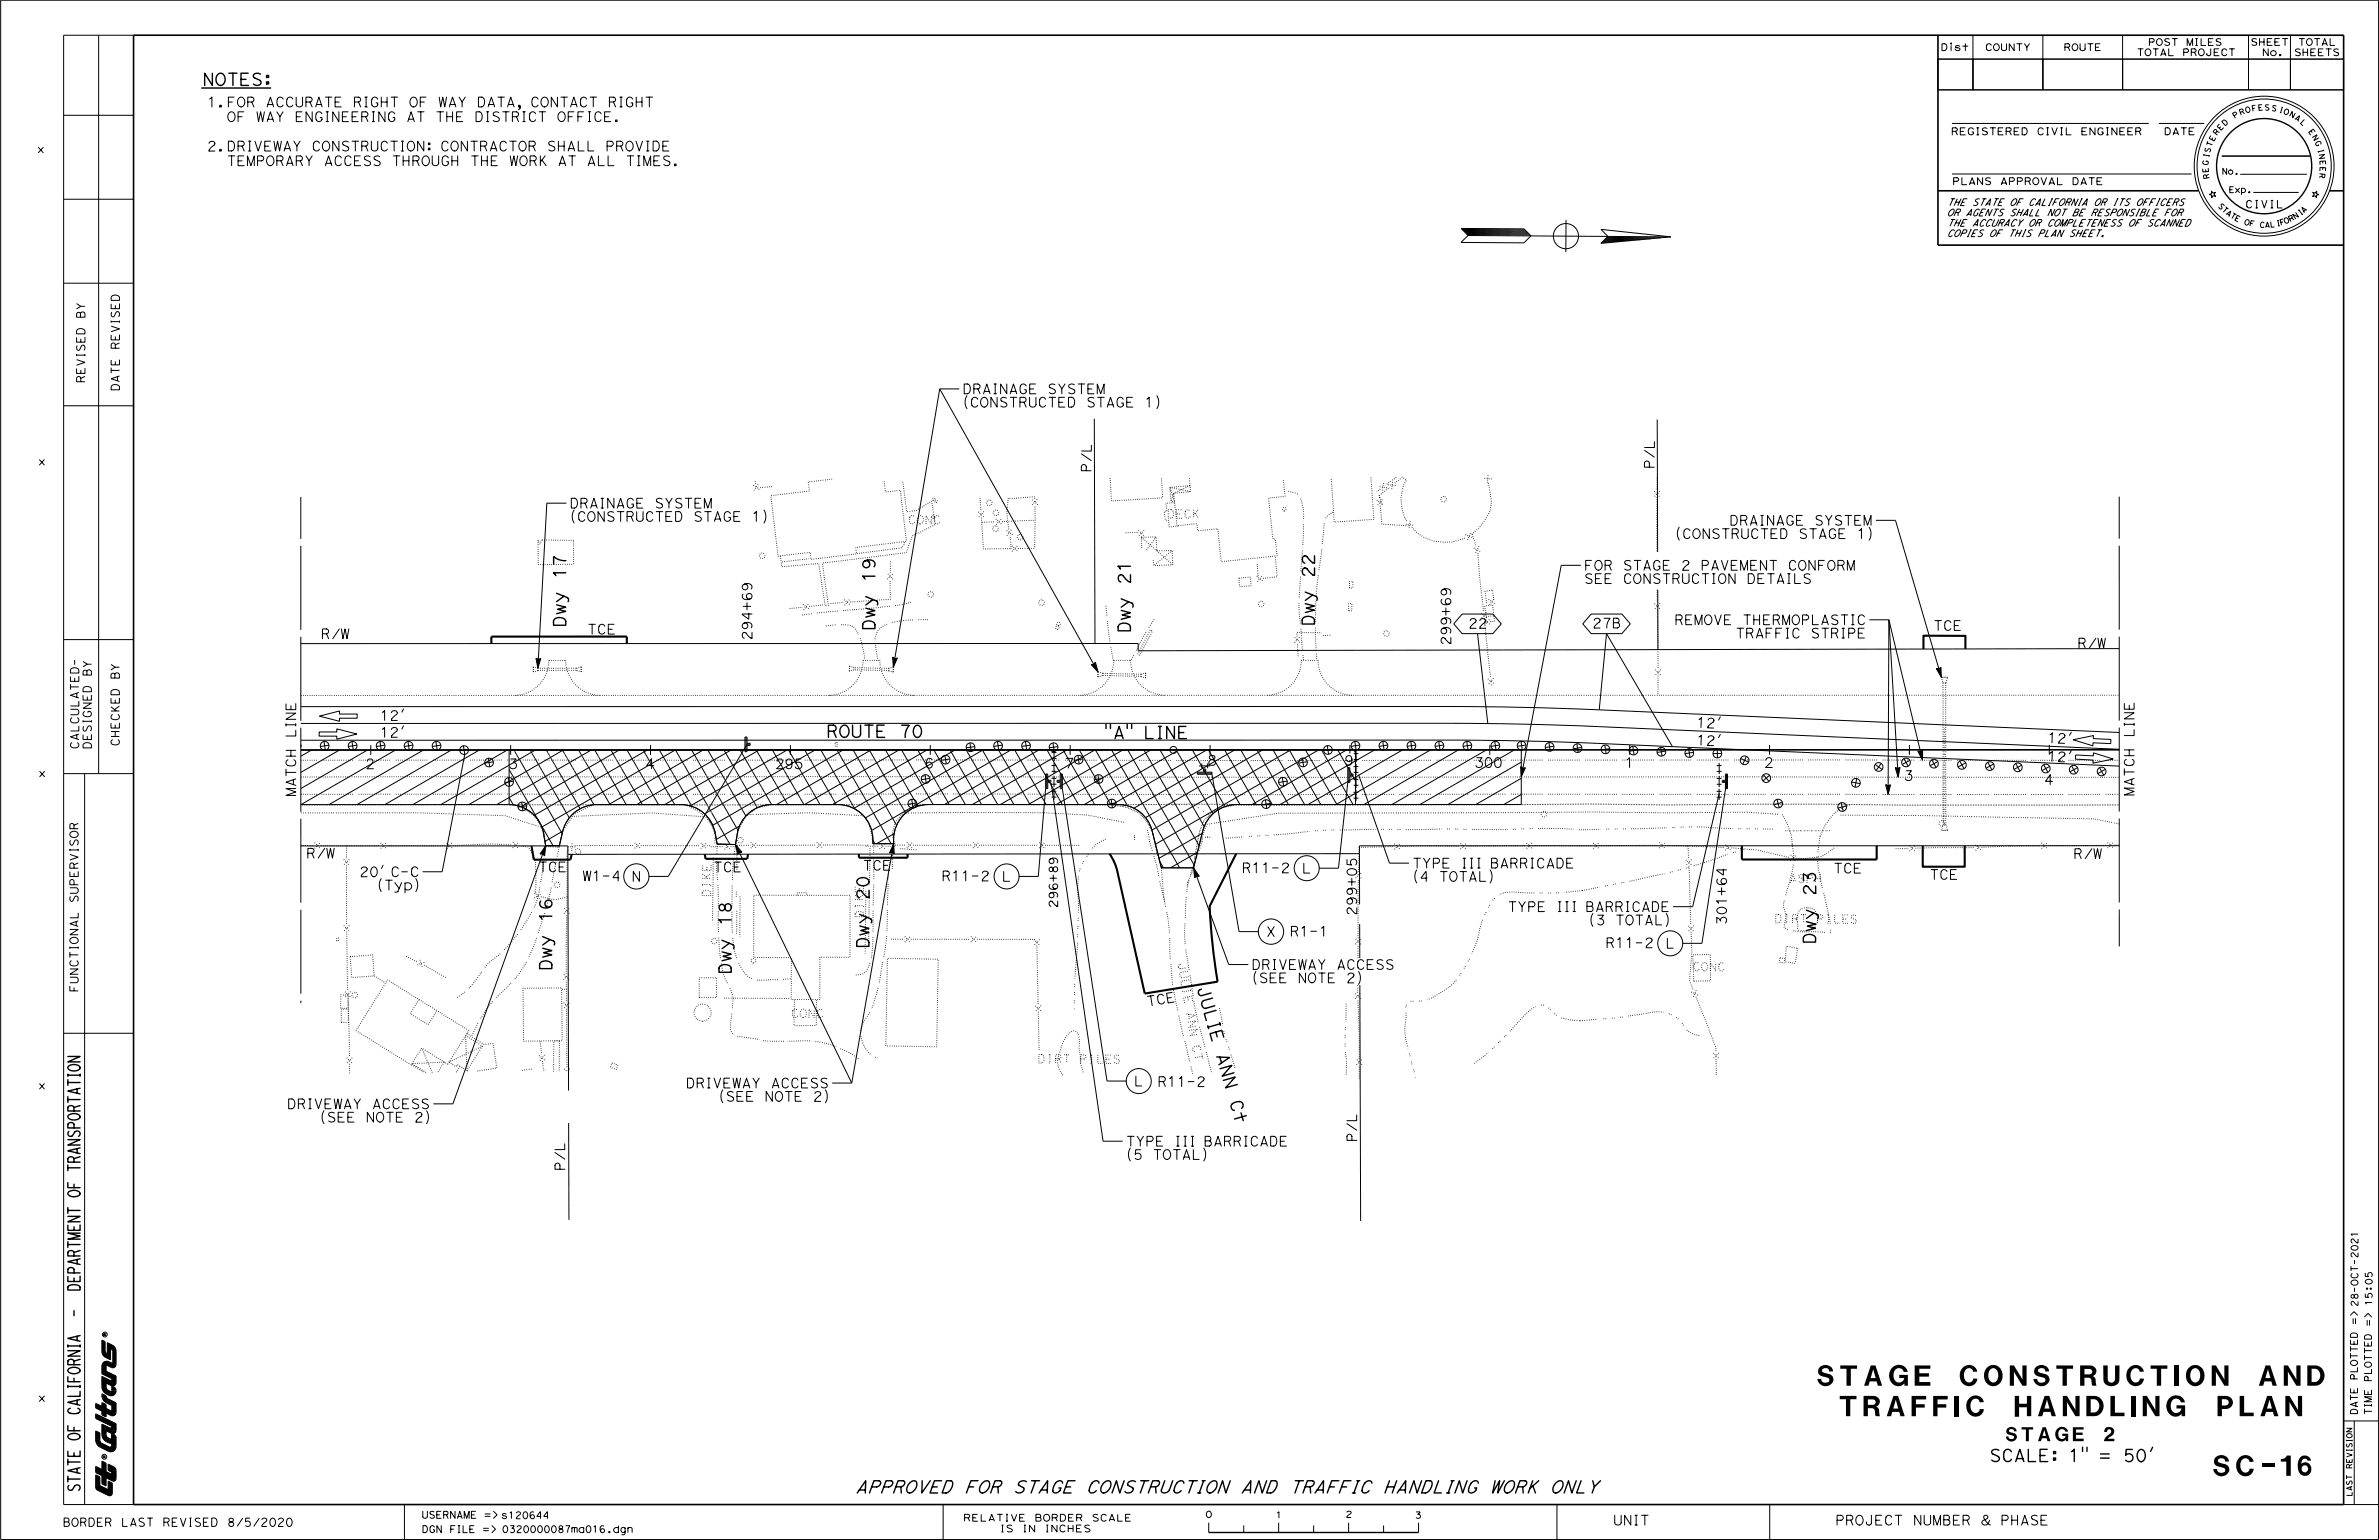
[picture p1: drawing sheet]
<svg xmlns="http://www.w3.org/2000/svg" width="432mm" height="279mm" viewBox="0 0 432 279" stroke-linecap="round" stroke-linejoin="round" font-family="sans-serif">
<defs><g id="words">
<text font-size="25.4" x="17.1" y="263.7">I</text>
<text font-size="9" x="290.5" y="44.9">-===</text>
<text font-size="8.5" x="17" y="271.7">It</text>
<text font-size="8.4" x="246.2" y="174">l</text>
<text font-size="7.2" x="276.6" y="44.9">, ED</text>
<g font-size="5.1">
<text x="329.8" y="251.6">STAGE</text>
<text x="355.6" y="251.6">CONSTRUCTION</text>
<text x="410" y="251.6">AND</text>
<text x="333.9" y="257.2">TRAFFIC</text>
<text x="365.6" y="257.2">HANDLING</text>
<text x="402.4" y="257.2">PLAN</text>
<text x="401.6" y="267.8">SC-16</text>
</g>
<text font-size="4.3" x="353.6" y="40.9">~Z/5~1[{A~jA~~ 1g;pr~Ti~r;n1i:::w</text>
<text font-size="4.2" x="71.1" y="159.2">c-c</text>
<g font-size="4">
<text x="37" y="15.6">NOTES:</text>
<text x="18.5" y="265.8">•</text>
</g>
<g font-size="3.6">
<text x="364" y="261.7">STAGE</text>
<text x="381.9" y="261.7">2</text>
<text x="155.6" y="271.2">APPROVED FOR STAGE CONSTRUCTION AND</text>
<text x="234.8" y="271.2">TRAFFIC HANDLING WORK ONLY</text>
</g>
<text font-size="3.5" x="12.1" y="196.6">;::</text>
<g font-size="3.4">
<text x="361.4" y="265.4">SCALE: 1&quot; =</text>
<text x="385.7" y="265.4">50'</text>
</g>
<g font-size="3.3">
<text x="37.9" y="19.5">1.FOR ACCURATE RIGHT OF WAY DATA, CONTACT RIGHT</text>
<text x="41.3" y="22.2">OF WAY ENGINEERING AT THE DISTRICT OFFICE.</text>
<text x="37.8" y="27.4">2.DRIVEWAY CONSTRUCTION: CONTRACTOR SHALL PROVIDE</text>
<text x="41.3" y="30.2">TEMPORARY ACCESS THROUGH THE WORK AT ALL TIMES.</text>
<text x="103.6" y="92.4">DRAINAGE SYSTEM</text>
<text x="103.8" y="94.7">(CONSTRUCTED STAGE</text>
<text x="314.1" y="95.5">DRAINAGE SYSTEM</text>
<text x="304.3" y="97.9">(CONSTRUCTED STAGE 1)</text>
<text x="287.7" y="106.1">SEE CONSTRUCTION DETAILS</text>
<text x="287.7" y="103.6">FOR STAGE 2 PAVEMENT CONFORM</text>
<text x="304.1" y="113.5">REMOVE THERMOPLASTIC</text>
<text x="58.4" y="116">R/W</text>
<text x="106.8" y="115.3">TCE</text>
<text x="315.2" y="116">TRAFFIC STRIPE</text>
<text x="55.8" y="155.8">R/W</text>
<text x="376.6" y="155.8">R/W</text>
<text x="65.5" y="159.2">20'</text>
<text x="68.8" y="161.5">(Typ)</text>
<text x="273.9" y="165.6">TYPE</text>
<text x="227.4" y="176.1">DRIVEWAY ACCESS</text>
<text x="227.5" y="178.4">(SEE NOTE 2)</text>
<text x="124.7" y="197.6">DRIVEWAY ACCESS</text>
<text x="52.3" y="201.4">DRIVEWAY ACCESS</text>
<text x="58.4" y="203.8">(SEE NOTE 2)</text>
<text x="130.8" y="200">(SEE NOTE 2)</text>
<text x="204.5" y="208.2">TYPE III BARRICADE</text>
<text x="204.7" y="210.6">(5 TOTAL)</text>
<text x="293" y="277">UNIT</text>
<text x="333.4" y="277">PROJECT NUMBER</text>
<text x="363.3" y="277">PHASE</text>
</g>
<text font-size="3.2" x="426.5" y="240.5">&quot;&quot;</text>
<g font-size="3.1">
<text x="20.1" y="59.8">;:</text>
<text x="134.8" y="111.2">+</text>
<text x="223.9" y="203.8">-+</text>
</g>
<g font-size="3">
<text x="12.6" y="172.3">2</text>
<text x="426.7" y="228.3">2</text>
</g>
<g font-size="2.9">
<text x="51.8" y="130.7">z</text>
<text x="359.6" y="277">&amp;</text>
</g>
<text font-size="2.8" x="426.7" y="236.2">&lt;D&quot;'</text>
<g font-size="2.7">
<text x="51.8" y="128.9">w</text>
<text x="51.8" y="139.2">u</text>
<text x="12.1" y="205">a..</text>
<text x="12.2" y="223.5">w</text>
<text x="12.2" y="231.3">a..</text>
<text x="12.2" y="264.5">w</text>
<text x="11.6" y="277.1">BORDER</text>
<text x="22.2" y="277.1">LAST</text>
<text x="29.7" y="277.1">REVISED</text>
<text x="41.5" y="277.1">8/5/2020</text>
</g>
<g font-size="2.6">
<text x="208" y="73.9">1)</text>
<text x="12.2" y="232.8">w</text>
</g>
<g font-size="2.5">
<text x="98.3" y="173.9">3</text>
<text x="12.2" y="201.8">c:::</text>
<text x="12.2" y="211.1">c:::</text>
<text x="12.2" y="228.2">c:::</text>
<text x="12.2" y="247.9">c:::</text>
</g>
<g font-size="2.4">
<text x="352.4" y="9.3">Dist</text>
<text x="360.4" y="9.3">COUNTY</text>
<text x="374.7" y="9.3">ROUTE</text>
<text x="387.9" y="10.2">TOTAL PROJECT</text>
<text x="390" y="8.4">POST MILES</text>
<text x="354.3" y="24.6">REGISTERED</text>
<text x="369.8" y="24.6">CIVIL ENGINEER</text>
<text x="354.5" y="33.7">PLANS APPROVAL</text>
<text x="376.2" y="33.7">DATE</text>
<text x="429.4" y="234.8">..</text>
<text x="76.7" y="275.7">USERNAME =&gt;s120644</text>
<text x="76.7" y="278.3">DGN FILE =&gt; 0320000087mo01 6.dgn</text>
</g>
<g font-size="2.3">
<text x="12.7" y="122.4">Om</text>
<text x="20.1" y="123.2">m</text>
<text x="239.2" y="141.5">v'\1~··· x' ,/... /</text>
<text x="98.4" y="171.3">&gt;,</text>
<text x="426.5" y="244.3">Ww</text>
<text x="426.5" y="248.1">Oo</text>
<text x="426.5" y="253.1">Ww</text>
<text x="175.1" y="276.2">R[LATIV[</text>
<text x="181.7" y="278.2">IS</text>
<text x="185.8" y="278.2">IN INCH~S</text>
<text x="188" y="276.2">BORD[R</text>
<text x="198.4" y="276.2">SCAL[</text>
</g>
<g font-size="2.2">
<text x="13.9" y="66.5">&gt;</text>
<text x="81.9" y="141.5">cY/.,ll,/\Xv\ 'A )&lt;'\,X:v', ),,/\/)&lt;\7&lt;(\A</text>
<text x="148.2" y="141.5">)&lt;'\,Y'v\ 'yz\aw\XV( \/\Xtclc»'&lt;1~· 'v&lt;'\,Y\/\c&quot;&quot;&quot;':IAY\cJ&lt;,,,\A</text>
<text x="12.7" y="156.4">&gt;</text>
</g>
<g font-size="2.1">
<text x="20.1" y="56.1">w</text>
<text x="13.9" y="62.2">w</text>
<text x="20.1" y="61.8">w</text>
<text x="13.9" y="67.9">w</text>
<text x="20.1" y="69.3">&lt;t</text>
<text x="20.1" y="66.3">w</text>
<text x="12.7" y="123.8">w</text>
<text x="12.7" y="127">&lt;tw</text>
<text x="20.1" y="127.7">w</text>
<text x="12.7" y="134.4">&lt;t w</text>
<text x="20.1" y="132.2">w</text>
<text x="51.8" y="140.9">I- I</text>
<text x="12.7" y="168.2">&lt;t</text>
</g>
<g font-size="2">
<text x="13.9" y="56.4">&gt;-</text>
<text x="13.9" y="57.6">m</text>
<text x="13.5" y="121.6">' &gt;-</text>
<text x="20.1" y="121.8">&gt;-</text>
<text x="223.3" y="201.3">(1</text>
<text x="426.7" y="233.2">oo</text>
<text x="426.7" y="232.5">u</text>
<text x="429.2" y="232.5">&quot;'</text>
<text x="429.1" y="246.9">&gt;­</text>
</g>
<g font-size="1.9">
<text x="12.8" y="128.2">_jz</text>
<text x="20.1" y="130.7">u</text>
<text x="20.1" y="135.3">u</text>
<text x="12.7" y="169.7">z</text>
<text x="12.7" y="176.9">z</text>
</g>
<g font-size="1.8">
<text x="20.1" y="67.8">f-</text>
<text x="12.7" y="125.4">f-o</text>
<text x="12.7" y="131.4">u-</text>
<text x="12.7" y="135.9">uo</text>
<text x="12.1" y="200.3">I-</text>
<text x="12.1" y="212.7">I-</text>
<text x="12.1" y="220.5">I-</text>
<text x="12.1" y="226.6">I-</text>
<text x="12.2" y="234.3">Cl</text>
<text x="426.5" y="245.5">f- f-</text>
<text x="12.1" y="266.1">I-</text>
<text x="12.1" y="269.2">I-</text>
</g>
<g font-size="1.7">
<text x="353.8" y="37.4">TH£ STAT£ OF CALIFORNIA</text>
<text x="380.3" y="37.4">OR ITS OFFICERS</text>
<text x="351.6" y="43.4">~co_P_1£_s_o_F_m_1_s_P_u_N_s_H£_£_T.____________</text>
<text x="134.6" y="109">&lt;P</text>
<text x="218.9" y="275.6">0</text>
</g>
<g font-size="1.6">
<text x="20.1" y="63.3">Ct'.</text>
<text x="13.9" y="69.4">Ct'.</text>
<text x="7.1" y="84.6">X</text>
<text x="12.8" y="130">::J 0</text>
<text x="7.2" y="141.1">X</text>
<text x="12.7" y="162.2">::J</text>
<text x="12.7" y="178.4">::J</text>
<text x="7.1" y="197.8">X</text>
<text x="12.2" y="215.8">LL.</text>
<text x="427.3" y="234.8">'</text>
<text x="12.1" y="250.9">LL.</text>
<text x="7.1" y="254.6">X</text>
<text x="12.1" y="259.9">LL.</text>
</g>
<g font-size="1.5">
<text x="15.1" y="132.7">l/l</text>
<text x="12.7" y="150.5">'Jc:</text>
<text x="12.7" y="157.7">'Jc:</text>
<text x="12.7" y="158.9">_u</text>
<text x="427" y="240.5">II</text>
<text x="429.5" y="240.5">11</text>
<text x="426.5" y="246.9">f-</text>
<text x="429.1" y="256.8">f-</text>
</g>
<g font-size="1.4">
<text x="6.9" y="27.8">X</text>
<text x="20.1" y="57.6">Ul</text>
<text x="196.1" y="85.3">Q_</text>
<text x="298.3" y="84.7">Q_</text>
<text x="134.6" y="107">0)</text>
<text x="134.6" y="114">0)</text>
<text x="244.4" y="206.9">Q_</text>
<text x="100.6" y="212.2">Q_</text>
<text x="426.5" y="243">Cle,</text>
<text x="426.5" y="250.3">a_</text>
<text x="429.1" y="250.3">a_</text>
</g>
<g font-size="1.3">
<text x="20.1" y="129.1">cL</text>
<text x="12.6" y="179.9">LL</text>
<text x="426.7" y="230.8">f-</text>
</g>
<g font-size="1.2">
<text x="426.7" y="225.7">N</text>
<text x="426.7" y="237.3">N</text>
</g>
<text font-size="1.1" x="12.6" y="163.5">V)</text>
<text font-size="1" x="18.6" y="242.5">@</text>
<text font-size=".8" x="311.5" y="141.5">•••</text>
</g></defs>
<g fill="none" stroke="#000" stroke-width=".18" stroke-dasharray=".1 .3 .1 .3 .1 .3 .1 .3" stroke-linecap="butt">
<path d="M97.7 98v4.4M98.4 98l-.4 .7-.4-.8M104.1 98h-5.7M136.8 89l.9-1.2M137.2 87.8l-.1-.6M137.8 88.8l-1.1-.8M140.1 88.3l-2.4 .2M160.5 87.4l.2 1.9 2.7-.3 1.1 9.2-9.2 1.1 .2 1.2-8.3 1-.2-1.3-5.8 .7-1.3-11 7-.8-.2-1.7 4.3-.5M163.9 87.4l.7 5.5 1.7-.3 2.8-1.7 .7 4.3-4.2 2-1.1 3.1-15.2 1.9 1.1 7.7h-.6l-1.2-7.7-6.7 .6-.1-.8 5-.6M165.1 93.8v1M165.1 93.8a.47 .47 0 0 1 .5-.3 .47 .47 0 0 1 .4 .3M166 94.8a.48 .48 0 0 1-.4 .2 .48 .48 0 0 1-.5-.2"/>
<path d="M167 95.1a.76 .76 0 0 0 .6-.8 .76 .76 0 0 0-.7-.7 .82 .82 0 0 0-.4 .8 .82 .82 0 0 0 .5 .7M168.1 95.1v-1.6l.9 1.6v-1.5M169.3 94a.27 .27 0 0 0 .3-.3 .27 .27 0 0 0-.4-.1 .27 .27 0 0 0 0 .4h.1M169.4 90.8l.3-.2-.3-.2-.2 .2 .2 .2M169.7 93.9v.9M169.7 93.9a.47 .47 0 0 1 .4-.3 .47 .47 0 0 1 .4 .3M169.9 91.2l.2-.3-.2-.2-.2 .2 .2 .3M170.5 94.8a.48 .48 0 0 1-.4 .3 .48 .48 0 0 1-.4-.3M177.5 92.9l1.1 .9M177.9 90.3l.1 2.4M178.1 93.9l.4 5.7 5.1-.1M178.3 94.8l2.4-.1"/>
<path d="M178.5 92.8l-.9 1.1M179.6 90.7a.5 .5 0 0 0-.5 .7 .5 .5 0 0 0 .8 .2 .5 .5 0 0 0-.1-.8l-.2-.1M180.7 95.4a.5 .5 0 0 0-.5 .7 .5 .5 0 0 0 .8 .2 .5 .5 0 0 0-.1-.8l-.2-.1M180.8 92.6a.5 .5 0 0 0-.5 .6 .5 .5 0 0 0 .8 .2 .5 .5 0 0 0-.1-.8h-.2M180.8 94.2l1 .9M180.8 95.2l1-1.1M181.9 94.6l6-.2M182.8 97.2l.8-1.1M183.1 96l-.4-3 .3-2.7M183.5 99.6l-.2-2.4M183.7 99l1 1M183.8 97l-1.2-.8"/>
<path d="M184.8 99.5h3v-7.8M185.2 97a.5 .5 0 0 0-.5 .6 .5 .5 0 0 0 .8 .2 .5 .5 0 0 0-.1-.8h-.2M187.3 91.6l1-1M187.8 90.5v-.4l-4.6 .4M188.3 91.6l-1-1M204.3 96.7l2.4-.1M206.7 96.2l1 1M207.2 97.3v2.3M207.2 97.5l2.6-.1 .2 2.5h2.8l.1 2.6-3.5 .1-.1-1M207.2 97.5l2.8 2.4M207.7 96.2l-1 1M209.8 97.4l-1.8 2.5"/>
<path d="M210 99.9l2.9 2.6M210.8 86.8l.2 3.5-9.3 .6-.2-4.2M212.3 88.4l3.8 .8M212.6 92.5a.86 .86 0 0 1-.1 1.5M212.6 92.5h-.5l-.1 1.5h.5M212.8 99.9l-3.4 2.7M213 89.5l-.4 1.5M213.2 91.2l-1.6 .1 .2 1.4-.5 .1 .2 1.6h.6l.1 1.2 1.9-.2M213.2 90.9l-.9-2.5M214.2 93.3l-.6-.1M214.5 94h-.9v-1.5h.8M215.1 92.8v.9"/>
<path d="M215.1 92.8a.47 .47 0 0 1 .5-.3 .47 .47 0 0 1 .4 .3M216 88.1l-3.7 .3 .3 2.6 .6-.1M216 88.1l-3 1.4M216 93.7a.48 .48 0 0 1-.4 .3 .48 .48 0 0 1-.5-.3M216.7 92.5l-.1 1.5M216.9 93.1l.6 .9M217.4 92.5l-.7 1M232.9 87.2l.3 2.9-2.9 .3 .7 7.4h.5l.3 3-10.1 1.1-.7-6-3.6 .4-.2-1.3-3.6 .4-.6-5.9 3.1-.3-.3-2.6M233.1 92.7a.34 .34 0 0 0 .3-.4 .34 .34 0 0 0-.5-.2 .34 .34 0 0 0 0 .6h.2M233.9 89.1l1.5 .4 .3 .3M236.1 90.5l.4 1.8 .1 2.1M236.4 99.9l-.3 4"/>
<path d="M236.6 95.2l-.2 3.9M239.9 99.7l-.5 4M240.3 95l-.3 4M241.9 92.9l-.9 .7-.5 .6M248.8 86.6l.6 7.6-7.2 .5-.6-7.8M249.9 90.7l1.1 .9M250.3 89.9l1.9-1.5M250.5 91.8l.3 3.3 4.8 .3M250.5 88.7l-.6 .5M250.8 91.5l-.5-1.6 .1 .7M250.9 90.6l-.9 1.1M251.1 87.7l-.2 1.4"/>
<path d="M251.7 88.5l-1.4-.2M252 88l1.4 .1M252.6 88.7l.2-1.4M253.2 87.7l1.3-1.1 .8 .5-.6 .9a8 8 0 0 0 .3 6l.5 .7M253.4 86.6l-1.9 1.4M255.2 95.1l1.4 .2M256 94.5l-.3 1.4M256.3 95.7a7.7 7.7 0 0 0 9.1 2.1l.7-.3M262 90.1a.5 .5 0 0 0-.4 .6 .5 .5 0 0 0 .8 .3 .5 .5 0 0 0-.1-.9h-.3M266 97l1.3 .6M266.4 97.9l.5-1.3M267.1 96.9l1.4-1.2 1.2-1.6 .8-1.4 .2-1.6-.6-3.7"/>
<path d="M267.2 96.9l.7 2.3M267.5 99.4l1.2 .7M268.4 99.1l-.6 1.3M270 87.5l.1-1.4M270.7 86.9l-1.4-.1M300.3 89.1l1 1M300.8 90.2v9.9M300.8 86.6v2.4M301.3 89.1l-1.1 1M97.7 102.4h6.4v-4.4M99.6 119.8h3.1M99.6 119.8a6.3 6.3 0 0 1-6.3 6.4"/>
<path d="M102.7 119.8a6.3 6.3 0 0 0 6.3 6.4M138.3 100.3a.5 .5 0 0 0-.4 .7 .5 .5 0 0 0 .8 .2 .5 .5 0 0 0-.1-.8l-.3-.1M141.6 100.9l.2 1M143.3 110.4l2.4-.2M145.6 111.6l2-.3M145.8 109.6l1.1 .9M145.9 110.6l.8-1.1M146.9 110l2.5-.2M148.3 111.2l4-.4M149.9 113.6l2-.3M150.8 109.5l2.4-.2M152.7 113.3a3 3 0 0 1 2.7 1l.4 .8"/>
<path d="M153.1 110.8l3.9-.3M153.2 108.8l1.1 .9M153.3 109.8l.9-1.1M154.4 109.2l7.2-.5v-3.5M155.5 100.4l8.2-1 .5-.7-.1-.4M156.1 115.8l.9 3.9M156.6 119.8a6.3 6.3 0 0 1-6.3 6.4M156.6 119.8h3.1M157.8 110.4l4-.4M158.9 117l.4 2.8M159.7 119.8a6.3 6.3 0 0 0 6.3 6.4M161 113.2a2.96 2.96 0 0 0-2.2 3"/>
<path d="M161.1 105.1l1-1M161.6 104v-2.4M162.1 105.1l-1-1M162.5 109.9l3.1-.7M165.7 112.5l-2.3 .2-1.7 .3M168.4 112.4h-2M168.9 107.4a.5 .5 0 0 0-.4 .6 .5 .5 0 0 0 .8 .2 .5 .5 0 0 0-.1-.8h-.3M183.7 100l1-1M189.1 108.8a.5 .5 0 0 0-.5 .7 .5 .5 0 0 0 .8 .2 .5 .5 0 0 0-.1-.8l-.2-.1M191.9 114.2a.32 .32 0 0 0 .3-.4 .32 .32 0 0 0-.5-.2 .32 .32 0 0 0 0 .6h.2M192.1 113.5a.33 .33 0 0 0 .3-.4 .33 .33 0 0 0-.5-.2 .33 .33 0 0 0 0 .6h.2M200.7 109.9l.2 2"/>
<path d="M201 112.7l.5 3.9M201.6 117.4l.5 2.4M202.1 119.8a6.3 6.3 0 0 1-6.3 6.4M202.1 119.8h3.1M205.2 119.8a6.3 6.3 0 0 0 6.3 6.4M205.8 118.9l-.5 .9M206.5 118.7l2.3-4.4 .4 .2-2.3 4.4-.4-.2M208 114.7l-1.9 3.5M209.5 112.4l-1.1 1.7M224.9 104.9l2-.2 .2 1.6-2.1 .2-.1-1.6M228.1 104.6l1.1 .8M228.2 102.3l.2 2.4"/>
<path d="M228.2 105.6l.9-1.1M228.9 109.1a.5 .5 0 0 0-.5 .7 .5 .5 0 0 0 .8 .2 .5 .5 0 0 0 0-.8l-.3-.1M229.3 104.9l2.5-.3-.3-3.6M235 116.6l.9-1.1M235.4 115.5v-.7h4.5M235.6 119.1l-.1-2.4M235.8 109.4l.3 4M236 116.5l-1.1-.9M236 104.6l-.2 4M236.1 114.1l.3 4M236.2 119.8a6.3 6.3 0 0 1-6.3 6.4M236.2 119.8h3"/>
<path d="M236.5 118.8l.1 1M238.7 113.9l.2 4M238.8 109.1l-.1 4M238.9 118.6l.1 1.2M239.2 119.8a6.3 6.3 0 0 0 6.4 6.3M239.3 104.4l-.4 4M240.1 115.3l1.4-.1M244.8 110.8v-1.3h.6v1.3h-.6M244.9 106.7v-1.2h.6l.1 1.2h-.7M251.6 114.4a.5 .5 0 0 0-.4 .7 .5 .5 0 0 0 .8 .2 .5 .5 0 0 0-.1-.8l-.3-.1M268.2 100.3l.4 4.9 .7 5.9M268.8 111.2l1.1 .9"/>
<path d="M269.4 112.4l1.1 .9M269.4 112.3l1.2 10.7M269.5 110l.3 2.3M269.5 113.4l.9-1.1M269.5 107.3l.3 2h.4M269.8 111.9l1.3-.2M269.8 111.1l-.9 1.1M270.2 108.7l1.1 .9M270.4 109.7l.8-1.1M270.5 112.8l.8-.1-.4-3-1.4 .3M271.1 108.9l-.2-1.8-1.4 .2M300.3 109.5l1 1"/>
<path d="M300.8 107v2.4M300.8 110.6l.1 10.8M301.3 109.5l-1 1M54.6 137.9h3M54.6 126.2l330.1-.1M58.4 137.9h6M65.1 137.9h6M71.8 137.9h6M78.6 137.9h6M85.3 137.9h6M92.1 137.9h6M96.8 121l.8 .2"/>
<path d="M96.8 121.9v-.9M97.6 121.3l7.1-.1M97.6 121.2v.5M97.6 121.6h7.1M97.6 121.7l-.8 .2M98.8 137.9h6M104.7 121.7l.8 .2M104.7 121.2v.5M105.5 121.9v-.9M105.5 121l-.8 .2M105.6 137.9h6M112.3 137.9h6"/>
<path d="M119.1 137.9h6M125.8 137.9h6M132.6 137.9h6M139.3 137.9h6M146.1 137.9h6M152 134.7v.8h-.4v-.8h.4M152.8 137.9h6M154.2 121.8v-.9M154.2 120.9l.8 .2M155 121.6l-.8 .2M155 121.1v.5M159.6 137.9h6"/>
<path d="M161.3 121.7l-6.3-.2M161.3 121.7l.8 .2M161.3 121.3l-6.3-.2M161.3 121.2v.5M162.1 121.9l.1-.9M162.2 121l-.9 .2M166.3 137.9h6M173 137.9h6M179.8 137.9h6M186.5 137.9h6M193.3 137.9h6M199.3 122.8v-.9"/>
<path d="M199.3 121.9l.8 .2M200 137.9h6M200.1 122.6l-.8 .2M200.1 122.1v.5M206.8 137.9l6 .1M207.1 122.8l.8 .2M207.1 122.7l-7-.1M207.1 122.3l-7-.1M207.1 122.3v.5M207.9 123v-.9M207.9 122.1l-.8 .2M213.5 138h6"/>
<path d="M220.3 138h6M227 138h6M233.8 138h6M240.5 138h6M247.3 138h6M254 138l6-.1M260.8 137.9h6M267.5 137.9h6M270.1 123.2l1.1 .8M270.7 124.2v.3M271.1 123.1l-.9 1.1M274.3 137.9h6"/>
<path d="M281 137.9h6M287.7 137.9h6M294.5 137.9h6M300.5 121.5l.9 1M300.9 122.6v3.5M301.2 137.9h6M301.4 121.5l-1 1M308 137.9h6M314.7 137.9h6M321.5 137.9h6M328.2 137.9h6M335 137.9h6"/>
<path d="M341.7 137.9h6M348.5 137.9h6M352.4 122.9l.2 1M352.6 123.9h.6M352.7 123.9v25.7M352.9 139.5v.3M352.9 139.3v.1M352.9 138.8v.3M352.9 138.6v.1M352.9 138.2v.3M352.9 137.5v.3M352.9 137.3v.1"/>
<path d="M352.9 136.8v.4M352.9 136.6v.1M352.9 136.2v.3M352.9 135.5v.3M352.9 135.3v.1M352.9 134.8v.4M352.9 134.6v.1M352.9 134.2v.3M352.9 133.5v.3M352.9 133.3v.1M352.9 132.9v.3M352.9 132.2v.3"/>
<path d="M353.2 123.9v25.7M353.2 123.9l.3-1M353.5 122.9h-1.1M355.2 137.9h6M362 137.9h6M368.7 137.9h6M375.5 137.9h6M382.2 137.9h2.5M54.6 147.5h1.2M54.6 146h.2M54.6 141h330.1M54.6 144.1h3"/>
<path d="M54.6 153.4h2.4M54.9 146h.2M55.2 146h.2M55.5 146h.2M55.8 146h.2M56 147.5h2.4M56.1 146h.2M56.4 146h.2M56.7 146h.2M57 146h.2M57.3 146h.2M57.6 146h.2"/>
<path d="M57.9 146h.2M58.2 146h.2M58.2 153.4h10.8M58.4 144.1h6M58.5 147.5h2.4M58.5 146h.2M58.8 146h.2M59.1 146h.2M59.4 146h.2M59.7 146h.2M60 146h.2M60.3 146h.2"/>
<path d="M60.6 146h.2M60.9 146h.2M61.1 147.5h2.4M61.2 146h.2M61.5 146h.2M61.8 146h.2M62.1 146h.2M62.4 155.9l1 1M62.4 146h.2M62.7 146h.2M62.9 153.4v2.4M62.9 157v10.8"/>
<path d="M63 146h.2M63.3 146h.2M63.4 155.9l-1 1M63.6 147.5h2.4M63.6 146h.2M63.9 146h.2M64.2 146h.2M64.5 146h.2M64.8 146h.2M65.1 146h.2M65.1 144.1h6M65.4 146h.2"/>
<path d="M65.7 146h.2M66 146h.2M66.1 147.5h2.4M66.3 146h.2M66.6 146h.2M66.9 146h.2M67.2 146h.2M67.5 146h.2M67.8 146h.2M68.1 146h.2M68.4 146h.2M68.7 147.5h2.4"/>
<path d="M68.7 146h.2M69 146h.2M69.1 152.9l1 1M69.1 153.9l1-1M69.3 146h.2M69.6 146h.2M69.9 146h.2M70.2 153.4h10.8M70.2 146h.2M70.5 146h.2M70.8 146h.2M71.1 146h.2"/>
<path d="M71.2 147.5h2.4M71.4 146h.2M71.7 146h.2M71.8 144.1h6M72 146h.2M72.3 146h.2M72.6 146h.2M72.9 146h.2M73.2 146h.2M73.5 146h.2M73.8 147.5h2.4M73.8 146h.2"/>
<path d="M74.1 146h.2M74.4 146h.2M74.7 146h.2M75 146h.2M75.3 146h.2M75.6 146h.2M75.9 146h.2M76.2 146h.2M76.3 147.5l2.4 .1M76.5 146h.2M76.8 146h.2M77.1 146h.2"/>
<path d="M77.4 146h.2M77.7 146h.2M78 146h.2M78.3 146h.2M78.6 146h.2M78.6 144.1h6M78.9 147.6h2.4M78.9 146h.2M79.2 146h.2M79.5 146h.2M79.8 146h.2M80.1 146h.2"/>
<path d="M80.4 146h.2M80.7 146h.2M81 146h.2M81.1 153l1 .9M81.1 154l1-1.1M81.3 146h.2M81.4 147.7h2.4M81.6 146h.2M81.9 146h.2M82.2 153.4l7.4-.3 3.4 .2M82.2 146h.2M82.5 146h.2"/>
<path d="M82.8 146h.2M83.1 146h.2M83.4 146h.2M83.7 146h.2M84 147.7l2.4 .1M84 146h.2M84.3 146h.2M84.6 146h.2M84.9 146h.2M85.2 146h.2M85.3 144.1h6M85.5 146h.2"/>
<path d="M85.8 146h.2M86.1 146h.2M86.4 146h.2M86.5 147.8l2.4 .1M86.7 146h.2M87 146h.2M87.3 146h.2M87.6 146h.1M87.9 146h.1M88.2 146h.1M88.5 146h.1M88.8 146h.1"/>
<path d="M89.1 147.9l2.4 .1M89.1 146h.1M89.4 146h.1M89.7 146h.1M90 146h.1M90.3 146h.1M90.6 146h.1M90.9 146h.1M91.2 146h.1M91.5 146h.1M91.6 148l2.3 .7M91.8 146h.1"/>
<path d="M92.1 146h.1M92.1 144.1h6M92.4 146h.1M92.7 146h.1M93 146h.1M93 153.8l1.1-.9M93.1 152.8l.9 1.1M93.3 146h.1M93.6 146h.1M93.9 146h.1M94.1 148.8l2.2 .7M94.2 153.4l1.7 .3 .9 1.3 .4 1.5 .1 2.9v1.4l-.3 1.6"/>
<path d="M94.2 146h.1M94.5 146h.1M94.8 146h.1M95.1 146h.1M95.4 146h.1M95.7 146h.1M96 146h.1M96.3 146h.1M96.5 149.5l1.7 .6M96.6 146h.1M96.9 146h.1M97.2 146h.1"/>
<path d="M97.5 146h.1M97.8 146h.1M98.1 146h.1M98.4 146h.1M98.7 156.3l-.6 4M98.7 146h.1M98.8 144.1h6M99 146h.1M99.1 153.6l-.3 2M99.3 146h.1M99.6 146h.1M99.9 146h.1"/>
<path d="M100.2 146h.1M100.5 146h.1M100.8 146h.1M100.9 156.4l-.7 3.9M101.1 146h.1M101.4 146h.1M101.5 153.7l-.4 2M101.7 146h.1M102 146h.1M102.3 146h.1M102.6 146h.1M102.9 146h.1"/>
<path d="M103.1 153.6l1.4 .1M103.2 146h.1M103.5 146h.1M103.8 154.3v-1.4M103.8 146h.1M104.1 146h.1M104.2 148.1h1.2M104.3 153.4h10.8M104.4 146h.1M104.7 146h.1M105 146h.1M105.3 146h.1"/>
<path d="M105.4 154.5a.5 .5 0 0 0-.7-.5 .5 .5 0 0 0-.2 .8 .5 .5 0 0 0 .8-.1l.1-.2M105.6 148l2.4-.1M105.6 146h.1M105.6 144.1h6M105.9 146h.1M106.2 146h.1M106.5 146h.1M106.8 146h.1M107.1 146h.1M107.4 146.2l-3.1 1.4-2.1 3.1-.7 3-2.4-.1-.4-3.1-1.7-2.4-2.7-1.9M107.4 146h.1M107.7 146h.1"/>
<path d="M108 146h.1M108.1 147.9l2.4-.1M108.3 146h.1M108.6 146h.1M108.9 146h.1M109.2 146h.1M109.5 146h.1M109.8 146h.1M110.1 146h.1M110.4 146h.1M110.7 147.8l2.4-.1M110.7 146h.1"/>
<path d="M111 146h.1M111.3 146h.1M111.6 146h.1M111.9 146h.1M112.2 146h.1M112.3 144.1h6M112.5 146h.1M112.8 146h.1M113.1 146h.1M113.2 147.7l2.4-.1M113.4 146h.1M113.7 146h.1"/>
<path d="M114 146h.1M114.3 146h.1M114.6 146h.1M114.9 146h.1M115.2 146h.1M115.2 153.9l1-1M115.2 152.9l1 1M115.5 146h.1M115.7 147.6l2.4-.1M115.8 146h.1M116.1 146h.1M116.3 153.4h10.8"/>
<path d="M116.4 146h.1M116.7 146h.1M117 146h.1M117.3 146h.1M117.6 146h.1M117.9 146h.1M118.2 146h.1M118.3 147.5l2.4 .2M118.5 146h.1M118.8 146h.1M119.1 146h.1M119.1 144.1h6"/>
<path d="M119.4 146h.1M119.7 146h.1M120 146h.1M120.3 146h.1M120.6 146h.1M120.8 147.7l2.4 .1M120.9 146h.1M121.2 146h.1M121.5 146h.1M121.8 146h.1M122.1 146h.1M122.4 146h.1"/>
<path d="M122.7 146h.1M123 146h.1M123.3 146h.1M123.4 147.9l2.4 .1M123.6 146h.1M123.9 146h.1M124.2 146h.1M124.5 146h.1M124.8 146h.1M125.1 146h.1M125.4 146h.1M125.7 146h.1"/>
<path d="M125.8 144.1h6M125.9 148l1.9 .2M126 146h.1M126.3 146h.1M126.6 146h.1M126.9 146h.1M127.2 146h.1M127.2 153.9l1-1M127.2 152.9l1 1M127.5 146h.1M127.5 159.3l1.5 .1M127.5 158.6l1 .8"/>
<path d="M127.8 146h.1M128.1 146h.1M128.1 159.1l.9-.6M128.3 157.3v.6M128.3 153.4h.7M128.4 146h.1M128.5 148.6l.8 1.3 .4 1.4M128.7 146h.1M129 146h.1M129 153.6h2.4M129.1 157l-.1 .9h-1.5v-.9M129.3 146h.1"/>
<path d="M129.4 155.6l-.1 11.4M129.6 146h.1M129.8 152.1l-.1 .9M129.9 146h.1M130.1 155.9l-.1 1.8 .2 2.2M130.2 146h.1M130.2 153.1l-.1 2M130.5 146h.1M130.8 146h.1M131.1 146h.1M131.4 146h.1M131.5 153.1l1 1"/>
<path d="M131.5 154.1l1-1M131.7 146h.1M132 146h.1M132.3 146h.1M132.6 146h.1M132.6 144.1h6M132.6 153.6h1.6M132.9 146h.1M133.2 156l-.2 1.3-.1 2.6M133.2 146h.1M133.5 146h.1M133.5 153.2l-.3 2"/>
<path d="M133.6 153.1v-.3M133.8 154.8l-.1 3.1M133.8 146h.1M133.8 153.4h2.4M134.1 146h.1M134.4 146h.1M134.4 151.9a.5 .5 0 0 0-.5 .7 .5 .5 0 0 0 .8 .2 .5 .5 0 0 0-.1-.8l-.2-.1M134.7 146h.1M135 146h.1M135.3 146h.1M135.6 146h.1M135.9 147.8h1.2"/>
<path d="M135.9 146h.1M136.2 146h.1M136.3 153.9l1-1M136.3 152.9l1 1M136.5 146h.1M136.8 146h.1M137.1 146h.1M137.2 147.8l2.4-.1M137.4 146h.1M137.4 153.4l10.8-.1M137.7 146h.1M138 146h.1"/>
<path d="M138.3 146h.1M138.6 146h.1M138.9 146h.1M139.2 146h.1M139.3 144.1h6M139.5 146h.1M139.6 146.1l-2.2 .5-2 1.6-1.3 2.2-.6 2.8-3.3-.1-.5-2.3-1.1-2-1.7-1.5-2.3-1.2M139.8 147.7l2.4-.1M139.8 146h.1M140.1 146h.1M140.4 146h.1M140.7 146h.1"/>
<path d="M141 146h.1M141.3 146h.1M141.6 146h.1M141.9 146h.1M142.2 146h.1M142.3 147.6l2.4-.1M142.5 146h.1M142.8 146h.1M143.1 146h.1M143.4 146h.1M143.7 146h.1M144 146h.1"/>
<path d="M144.3 146h.1M144.6 146h.1M144.9 147.5h2.3M144.9 146h.1M145.2 146h.1M145.5 146h.1M145.8 146h.1M146.1 146h.1M146.1 144.1h6M146.4 146h.1M146.7 146h.1M147 146h.1"/>
<path d="M147.3 146h.1M147.4 147.5l2.4 .1M147.6 146h.1M147.9 146h.1M148.2 146h.1M148.3 152.8l1 1M148.3 153.8l1-1M148.5 146h.1M148.8 146h.1M149.1 146h.1M149.4 146h.1M149.4 153.3l8.3 .1"/>
<path d="M149.7 146h.1M149.9 147.6l2.4 .2M150 146h.1M150.3 146h.1M150.6 146h.1M150.9 146h.1M151.2 146h.1M151.5 146h.1M151.8 146h.1M152.1 146h.1M152.4 146h.1M152.5 147.8l2.4 .1"/>
<path d="M152.7 146h.1M152.8 144.1h6M153 146h.1M153.3 146h.1M153.6 146h.1M153.9 146h.1M154.2 146h.1M154.5 146h.1M154.8 146h.1M155 147.9l1.4 .1M155.1 146h.1M155.4 146h.1"/>
<path d="M155.7 146h.1M156 146h.1M156.3 146h.1M156.6 146h.1M156.9 146h.1M157.2 146h.1M157.2 153.5h2.4M157.5 146h.1M157.8 146h.1M157.9 153.9l-.1 6.5M158.1 146h.1M158.2 152.2h.2"/>
<path d="M158.4 146h.1M158.5 155.8l.1 4M158.6 153v2M158.7 146h.1M159 146h.1M159.3 146h.1M159.6 146h.1M159.6 144.1h6M159.7 154l1-1M159.7 153l1 1M159.9 146h.1M160.2 146h.1"/>
<path d="M160.5 146h.1M160.8 146h.1M160.8 153.5h1.7M161.1 146h.1M161.4 146h.1M161.6 155.7a12.9 12.9 0 0 0-.4 3.9M161.7 146h.1M162 146h.1M162 155.2l-.1 2.7M162.1 153.3h2.4M162.3 146h.1M162.4 153l-.7 1.9"/>
<path d="M162.6 146h.1M162.9 146h.1M163.2 146h.1M163.4 154l3.2 .2M163.5 146h.1M163.8 146h.1M164 147.5h1.2M164.1 146h.1M164.4 146h.1M164.6 153.8l1-1M164.6 152.8l1 1M164.7 146h.1"/>
<path d="M165 146h.1M165.3 146h.1M165.4 147.5h2.4M165.6 146h.1M165.7 153.3h10.8M165.9 146h.1M166.2 146h.1M166.3 144.1l6-.1M166.5 146h.1M166.5 146l-2.3 1.3-1.7 1.9-.6 2.2 .5 1.6h-3.8l-1.1-4.1-1.6-1.6-1.2-.8-1.2-.4M166.8 146h.1M167.1 146h.1"/>
<path d="M167.4 146h.1M167.7 146h.1M167.9 147.5h2.4M168 146h.1M168.3 146h.1M168.6 146h.1M168.9 146h.1M169.1 146h.2M169.4 146h.2M169.7 146h.2M170 146h.2M170.3 146h.2"/>
<path d="M170.5 147.5l2.4-.1M170.6 146h.2M170.9 146h.2M171.2 146h.2M171.5 146h.2M171.8 146h.2M172.1 146h.2M172.4 146h.2M172.7 146h.2M173 147.4h2.4M173 146h.2M173 144h6"/>
<path d="M173.3 146h.2M173.6 146h.2M173.9 146h.2M174.2 146h.2M174.5 146h.2M174.8 146h.2M175.1 146h.2M175.4 146h.2M175.6 147.4h2.4M175.7 146h.2M176 146h.2M176.3 146h.2"/>
<path d="M176.6 152.9l1 .9M176.6 153.8l1-1M176.6 146h.2M176.9 146h.2M177.2 146h.2M177.5 146h.2M177.7 153.3l10.8 .1M177.8 146h.2M178.1 147.4h2.4M178.1 146h.2M178.4 146h.2M178.7 146h.2"/>
<path d="M179 146h.2M179.3 146h.2M179.6 146h.2M179.8 144.1h6M179.9 146h.2M180.2 146h.2M180.5 146h.2M180.7 147.4h2.4M180.8 146h.2M181.1 146h.2M181.4 146h.2M181.7 146h.2"/>
<path d="M182 146h.2M182.3 146h.2M182.6 146h.2M182.9 146h.2M183.2 147.4h2.4M183.2 146h.2M183.5 146h.2M183.8 146h.2M184.1 146h.2M184.4 146h.2M184.7 146h.2M185 146h.2"/>
<path d="M185.3 146h.2M185.6 146h.2M185.8 147.4l2.4 .1M185.9 146h.2M186.2 146h.2M186.5 146h.2M186.5 144.1h6M186.8 146h.2M187.1 146h.2M187.4 146h.2M187.7 146h.2M188 146h.2"/>
<path d="M188.3 147.5h2.4M188.3 146h.2M188.6 153.9l1-1M188.6 152.9l1 1M188.6 146h.2M188.9 146h.2M189.2 146h.2M189.5 146h.2M189.7 153.4h6.4M189.8 146h.2M190.1 146h.2M190.4 146h.2"/>
<path d="M190.7 146h.2M190.9 147.5l2.4 .2M191 146h.2M191.3 146h.2M191.6 146h.2M191.9 146h.2M192.2 146h.2M192.5 146h.2M192.8 146h.2M193.1 146h.2M193.3 144.1h6M193.4 147.7l2.4 .1"/>
<path d="M193.4 146h.2M193.7 146h.2M194 146h.2M194.3 146h.2M194.6 146h.2M194.9 146h.2M195.2 146h.2M195.5 146h.2M195.7 159a26.6 26.6 0 0 0 .1 5.5l-.1 1M195.8 146h.2M196 147.8l2.3 .3M196.1 157.6l-.2 .5"/>
<path d="M196.1 146h.2M196.4 146h.2M196.7 156.2l-.2 .5M196.7 146h.2M197 146h.2M197.3 146h.2M197.5 155l-.2 .4M197.6 146h.2M197.9 146h.2M198.2 146h.2M198.5 148.1l2.4 .5M198.5 146h.2"/>
<path d="M198.8 146h.2M199.1 146h.2M199.4 146h.2M199.7 146h.2M200 146h.2M200 144.1h6M200.3 146h.2M200.6 146h.2M200.7 152.2a5.2 5.2 0 0 0-2.6 2M200.9 146h.2M201 148.6l2.4 .5M201.2 146h.2"/>
<path d="M201.5 146.1h.2M201.8 146.1h.2M202.1 146h.1M202.1 146.1h.2M202.4 146h.1M202.4 146.1h.2M202.7 146h.1M202.7 146.2h.2M203 146h.1M203 146.2h.2M203.3 146h.1M203.3 146.2l.2 .1"/>
<path d="M203.5 149.1l.7 .1M203.6 146h.1M203.6 146.3h.2M203.9 146h.1M203.9 146.4h.2M204.2 146h.1M204.2 146.4l.2 .1M204.5 146h.1M204.5 146.5h.1M204.8 146h.1M204.8 146.6l.1 .1M205 146.7l.2 .1"/>
<path d="M205.1 146h.1M205.3 146.8l.2 .1M205.4 146h.1M205.6 147h.1M205.7 146h.1M205.9 147.1h.1M205.9 151.9h.4M205.9 152.4v-1M206 146h.1M206.1 147.2l.2 .1M206.3 146h.1M206.4 147.3l.2 .1"/>
<path d="M206.6 146h.1M206.7 147.5h.1M206.8 144.1h6M206.9 146h.1M206.9 147.7l.1 .1M207.1 147.9l.1 .1M207.2 146h.1M207.3 148.1l.1 .1M207.5 146h.1M207.5 148.3l.1 .1M207.7 148.5l.1 .1M207.8 146h.1"/>
<path d="M207.9 148.8l.1 .1M208.1 146h.1M208.1 149l.1 .1M208.2 150.7l.4 2M208.3 149.2v.2M208.4 146h.1M208.4 149.5l.1 .1M208.5 149.8l.1 .1M208.6 152.7l.6 1.9M208.7 146h.1M208.7 150l.1 .2M208.8 150.3l.1 .1"/>
<path d="M209 146h.1M209 150.6v.1M209.1 150.8l.1 .2M209.2 151.1v.2M209.3 146h.1M209.3 151.4v.2M209.3 151.7l.1 .2M209.4 152v.1M209.4 155.3l1 3.9M209.5 152.3v.1M209.5 152.6l.1 .1M209.6 146h.1"/>
<path d="M209.6 152.9v.1M209.7 153.2v.1M209.7 153.5l.1 .1M209.8 153.7v.2M209.8 154l.1 .2M209.9 146h.1M209.9 154.3v.2M210 154.6v.2M210 154.8l.8 2.6 .4 5.4M210.2 145.9h.1M210.5 145.9h.1M210.5 159.9l1 3.9"/>
<path d="M210.8 145.9h.1M211.1 145.9h.1M211.4 145.9h.1M211.7 145.9h.1M212 145.9h.1M212.3 145.9h.1M212.6 145.9h.1M212.9 145.9h.1M212.9 146h-.1M213.2 145.9h.1M213.5 145.9h.1M213.5 144.1h6"/>
<path d="M213.8 145.9h.1M214.1 145.9h.1M214.1 146h-.4M214.4 145.9h.1M214.7 145.9h.1M215 145.9h.1M215.3 145.9h.1M215.3 146h-.4M215.6 145.9h.1M215.8 159.8l-.3 1.1M215.9 145.9h.1M216.2 145.9h.1"/>
<path d="M216.5 145.9h.1M216.5 146h-.4M216.8 145.9h.1M216.9 155.6l-.1 .1M216.9 155.3v.1M217 155l-.1 .1M217 154.7v.2M217.1 154.4l-.1 .2M217.1 145.9h.1M217.1 154.1v.2M217.2 153.8l-.1 .2M217.2 153.5v.2"/>
<path d="M217.3 153.2l-.1 .2M217.3 155.3l-1.3 3.7M217.3 152.9v.2M217.4 145.9h.1M217.4 152.6v.2M217.4 152.3v.2M217.5 152v.2M217.5 146.6l-.3-.3M217.6 151.7l-.1 .2M217.6 151.5v.1M217.7 145.9h.1M217.7 151.2l-.1 .1"/>
<path d="M217.7 150.9v.1M217.8 150.6v.1M218 150.3l-.1 .2M218 145.9h.1M218.1 150l-.1 .2M218.2 149.7l-.1 .2M218.2 152.7v-.3a5.9 5.9 0 0 1 .8-2.6M218.2 152.7l-.6 1.9M218.3 145.9h.1M218.3 149.5l-.1 .1M218.4 149.2l-.1 .1M218.5 148.9l-.1 .1"/>
<path d="M218.5 147.3l-.3-.3M218.6 145.9h.1M218.7 148.7l-.1 .1M218.9 145.9h.1M218.9 148.5l-.1 .1M219.1 149.6l1.1-.2M219.1 148.3l-.1 .1M219.2 151.9v-.4M219.2 145.9h.1M219.3 147.8l-.1-.1M219.4 148.1l-.2 .1M219.5 145.9h.1"/>
<path d="M219.6 147.9l-.1 .1M219.7 151.9h-1M219.8 145.9h.1M219.8 147.6l-.1 .2M220 147.4l-.1 .1M220.1 145.9h.1M220.3 147.3l-.2 .1M220.3 144.1l6 .1M220.4 145.9h.1M220.4 149.3l2.4-.3M220.5 147.2h-.1M220.7 145.9h.1"/>
<path d="M220.8 147l-.2 .1M221 145.9h.1M221.1 146.9l-.2 .1M221.3 145.9h.1M221.3 146.8h-.1M221.6 145.9h.1M221.6 146.6l-.1 .1M221.9 145.9h.1M221.9 146.5l-.2 .1M222.2 145.9h.1M222.2 146.5h-.2M222.5 145.9h.1"/>
<path d="M222.5 146.4h-.2M222.5 152.1l3.2-.3M222.8 146.3l-.2 .1M222.8 145.9h.1M222.9 149l2.4-.4M223.1 146.3h-.2M223.1 146h.1M223.3 146.2l-.1 .1M223.4 146h.1M223.6 146.2h-.1M223.7 146h.1M223.9 146.1h-.1"/>
<path d="M224.2 146.1h-.1M224.5 146.1h-.1M224.8 146.1h-.1M225.1 146.1h-.1M225.4 148.6l2.4-.4M225.4 146.1h-.1M225.7 146.1h-.1M226 146.1h-.1M226.3 146.1h-.1M226.6 146.1h-.1M226.7 151.7h.5M226.9 146.1h-.1"/>
<path d="M227 144.2h6M227.2 146.1h-.1M227.5 146.1h-.1M227.8 146.1h-.1M227.9 148.2l2.4-.4M228.1 146.1h-.1M228.2 151.7l.5-.1M228.4 146.1h-.1M228.7 146.1h-.1M229 146.1h-.1M229.3 146.1h-.1M229.6 146.1h-.1"/>
<path d="M229.7 151.6l.5-.1M229.9 146.1h-.1M230.2 146.1h-.1M230.5 147.8l2.3-.3M230.5 146.1h-.1M230.8 146.1h-.1M231.1 146.1h-.1M231.2 151.5l6.5-.7M231.4 146.1h-.1M231.7 146.1h-.1M232 146.1h-.1M232.3 146.1h-.1"/>
<path d="M232.6 146.1h-.1M232.9 146.1h-.1M233 147.5h2.4M233.2 146.1h-.1M233.5 146.1h-.1M233.8 144.2h6M233.8 146.1h-.1M234.1 146.1h-.1M234.4 146.1h-.1M234.7 146.1h-.1M235 146.1h-.1M235.3 146.1h-.1"/>
<path d="M235.5 147.5h2.4M235.6 146.1h-.1M235.9 146.1h-.1M236.2 146.1h-.1M236.5 146.1h-.1M236.8 146.1h-.1M237.1 146.1h-.1M237.4 146.1h-.1M237.7 146.1h-.1M238 146.1h-.1M238.1 147.5h2.4M238.3 146.1h-.1"/>
<path d="M238.6 146.1h-.1M238.7 150.7h.5M238.9 146.1h-.1M239.2 146.1h-.1M239.5 146.1h-.1M239.8 146.1h-.1M240.1 146.1h-.1M240.2 150.6h.5M240.4 146.1h-.1M240.5 144.2l6-.1M240.6 147.5h2.4M240.7 146.1h-.1"/>
<path d="M241 146.1h-.1M241.3 146.1h-.1M241.6 146.1h-.1M241.7 150.6h.5M241.9 146.1h-.1M242.2 146.1h-.1M242.5 146.1h-.1M242.8 146.1h-.1M243.1 146.1h-.1M243.2 150.6l6.5-.1M243.2 147.5h2.4M243.4 146.1h-.1"/>
<path d="M243.7 146.1h-.1M244 146.1h-.1M244.3 146.1h-.1M244.6 146.1h-.1M244.9 146.1h-.1M245.2 146.1h-.1M245.5 146.1h-.1M245.7 147.5h2.4M245.8 146.1h-.1M246.1 159.3l1-1M246.1 146.1h-.1M246.4 146.1h-.1"/>
<path d="M246.6 158.2l.1-4.5 6.3-.1M246.7 146.1h-.1M247 146.1h-.1M247.1 159.3l-1-1M247.3 144.1h6M247.3 146.1h-.1M247.6 146.1h-.1M247.9 146.1h-.1M248.2 146.1h-.1M248.3 147.5h2.4M248.5 146.1h-.1M248.8 146.1h-.1"/>
<path d="M249.1 146.1h-.1M249.4 146.1h-.1M249.7 146.1h-.1M250 146.1h-.1M250.3 146.1h-.1M250.6 146.1h-.1M250.7 150.5h.5M250.8 147.5h2.4M250.9 146.1h-.1M251.2 146l-.1 .1M251.5 146h-.1M251.8 146h-.1"/>
<path d="M252.1 146h-.1M252.2 150.5h.5M252.4 146h-.1M252.7 146h-.1M253 146h-.1M253.1 153.1l1 1M253.1 154.1l1-1M253.3 146h-.1M253.4 147.5h2.4M253.6 146h-.1M253.7 150.5h.5M253.9 146h-.1"/>
<path d="M254 144.1h6M254.2 153.6l10.8-.1M254.2 146h-.1M254.5 146h-.1M254.8 146h-.1M255.1 146h-.1M255.2 150.5l6.5-.1M255.4 146h-.1M255.7 146h-.1M255.9 147.5h2.4M256 146h-.1M256.3 146h-.1"/>
<path d="M256.6 146h-.1M256.9 146h-.1M257.2 146h-.1M257.5 146h-.1M257.8 146h-.1M258.1 146h-.1M258.4 146h-.1M258.5 147.5h2.4M258.7 146h-.1M259 146h-.1M259.3 146h-.1M259.6 146h-.1"/>
<path d="M259.9 146h-.1M260.2 146h-.1M260.5 146h-.1M260.8 144.1h6M260.8 146h-.1M261 147.5h2.4M261.1 146h-.1M261.4 146h-.1M261.7 146h-.1M262 146h-.1M262.3 146h-.1M262.6 146h-.1"/>
<path d="M262.7 150.4h.5M262.9 146h-.1M263.2 146h-.1M263.5 146h-.1M263.6 147.5h2.4M263.8 146h-.1M264.1 146h-.1M264.2 150.4h.5M264.4 146h-.1M264.7 146h-.1M265 146h-.1M265.1 153l1 1"/>
<path d="M265.1 154l1-1M265.3 146h-.1M265.6 146h-.1M265.7 150.5h.5M265.9 146h-.1M266.1 147.5h2.4M266.2 153.5h10.8M266.2 146h-.1M266.5 146h-.1M266.8 146h-.1M267.1 146h-.1M267.2 150.5h6.5"/>
<path d="M267.4 146h-.1M267.5 144.1h6M267.7 146h-.1M268 146h-.1M268.3 146h-.2M268.6 146h-.2M268.7 147.5l2.4-.1M268.9 146h-.2M269.2 146h-.2M269.5 146h-.2M269.8 146h-.2M270.1 146h-.2"/>
<path d="M270.4 146h-.2M270.7 146h-.2M271 146h-.2M271.2 147.4h2.4M271.3 146h-.2M271.6 146h-.2M271.9 146h-.2M272.2 146h-.2M272.5 146h-.2M272.8 146h-.2M273.1 146h-.2M273.4 146h-.2"/>
<path d="M273.7 146h-.2M273.8 147.4h2.4M274 146h-.2M274.3 144.1h5.9M274.3 146h-.2M274.6 146h-.1M274.7 150.5l.5-.1M274.9 146h-.2M275.2 146h-.2M275.5 146h-.2M275.8 146h-.2M276.1 146h-.2"/>
<path d="M276.2 150.4h.5M276.3 147.4h2.4M276.4 146h-.2M276.7 146h-.2M277 146h-.2M277.1 153l1 .9M277.1 153.9l1-1M277.3 146h-.2M277.6 146h-.2M277.7 150.3h.5M277.9 146h-.2M278.2 153.4l8.5 .1"/>
<path d="M278.2 146h-.2M278.5 146h-.2M278.8 146h-.2M278.9 147.4h2.4M279.1 146h-.2M279.2 150.3l6.4 .1M279.4 146h-.2M279.7 146h-.2M280 145.9h-.2M280.2 147.2a.5 .5 0 0 0-.4 .7 .5 .5 0 0 0 .8 .2 .5 .5 0 0 0-.1-.8l-.3-.1M280.3 145.9h-.2M280.6 145.9h-.2"/>
<path d="M280.9 145.9h-.2M281 144.1h6M281.2 145.9h-.2M281.4 147.4h2.4M281.5 145.9h-.2M281.8 145.9h-.2M282.1 145.9h-.2M282.4 145.9h-.2M282.7 145.9h-.2M283 145.9h-.2M283.3 145.9h-.2M283.6 145.9h-.2"/>
<path d="M283.9 145.9h-.2M284 147.4l2.4-.1M284.2 145.9h-.2M284.5 145.9h-.2M284.8 145.9h-.2M285.1 145.9h-.2M285.4 145.9h-.2M285.7 145.9h-.2M286 145.9h-.2M286.3 145.9h-.2M286.5 147.3h2.4M286.6 145.9h-.2"/>
<path d="M286.6 150.5h.5M286.7 153.5h2.4M286.9 145.9h-.2M287.2 145.9h-.2M287.3 150.6l3.3-.1M287.5 145.9h-.2M287.7 144.1h6M287.8 145.9h-.2M288.1 145.9h-.2M288.4 145.9h-.2M288.7 145.9h-.2M289 145.9h-.2"/>
<path d="M289.1 147.3h2.4M289.2 153l1 .9M289.2 153.9l1-1M289.3 145.9h-.2M289.6 145.9h-.2M289.9 145.9h-.2M290.2 145.9h-.2M290.3 153.4h10.8M290.5 145.9h-.2M290.8 145.9h-.2M291.1 145.9h-.2M291.4 145.9h-.2"/>
<path d="M291.6 150.4h.5M291.6 147.4h2.4M291.7 145.9h-.2M292 145.9h-.2M292.3 145.9h-.2M292.6 145.9h-.2M292.9 145.9h-.2M293.1 150.4h.5M293.2 145.9h-.2M293.5 145.9h-.2M293.8 145.9h-.2M294.1 145.9h-.2"/>
<path d="M294.2 147.4h2.4M294.4 145.9h-.2M294.5 144.1h6M294.6 150.4h.5M294.7 145.9h-.2M295 145.9h-.2M295.3 146h-.2M295.6 146h-.2M295.8 159.9l6.3-1.4M295.9 146h-.2M296.1 150.4l6.5-.2M296.2 146h-.2"/>
<path d="M296.5 146h-.2M296.7 147.4h2.4M296.8 146h-.2M297.1 146h-.2M297.4 146h-.2M297.7 146h-.2M298 146h-.2M298.3 146h-.2M298.6 146h-.2M298.9 146h-.2M299.2 146h-.2M299.3 147.4l2.4 .1"/>
<path d="M299.5 146h-.2M299.8 146h-.2M300.1 146h-.2M300.4 146h-.2M300.7 146h-.2M301 146h-.2M301.2 153.9l1-1M301.2 152.9l1 1M301.2 144.1h6M301.3 146h-.2M301.6 146h-.2M301.8 147.5h2.4"/>
<path d="M301.9 146h-.2M302.2 146h-.2M302.3 153.4l10.8 .4M302.5 146h-.2M302.8 146h-.2M303.1 158.3l.5-.2M303.1 146h-.2M303.4 146h-.2M303.6 150.1h.5M303.7 146h-.2M304 146h-.2M304.3 146h-.2"/>
<path d="M304.4 147.5l2.4-.1M304.5 157.9l.5-.1M304.6 146h-.2M304.9 146h-.2M305.1 150.1h.5M305.2 146h-.2M305.5 146h-.2M305.8 146h-.2M306 157.5l.5-.1M306 156l1.1 1M306.1 146h-.2M306.4 153.5l.1 2.4"/>
<path d="M306.4 146h-.2M306.6 157.1l.3 10.8M306.6 150h.5M306.7 146h-.2M306.9 147.4h2.4M307 146h-.2M307 156l-.9 1M307.3 146h-.2M307.4 157.1l6.2-2.1M307.6 146h-.2M307.9 146h-.2M308 144.1h6"/>
<path d="M308.1 150l6.4 .3M308.2 146h-.2M308.5 146h-.2M308.8 146h-.2M309.1 146h-.2M309.4 146h-.2M309.5 147.4h2.4M309.7 146h-.2M310 146h-.2M310.3 146h-.2M310.6 146h-.2M310.9 146h-.2"/>
<path d="M311.2 146h-.2M311.5 146h-.2M311.8 146h-.2M312 147.4h2.4M312.1 146h-.2M312.4 146h-.2M312.7 146h-.2M313 145.9l-.2 .1M313.2 154.3l1-1M313.2 153.3l.9 1M313.3 145.9h-.2M313.6 145.9h-.2"/>
<path d="M313.9 145.9h-.2M314.2 145.9h-.2M314.3 153.8l4.7 .4 5.9 1.4M314.5 145.9h-.2M314.5 154.7l.5-.1M314.6 147.4h2.4M314.7 144.1h6M314.8 145.9h-.2M315.1 145.9h-.2M315.4 145.9h-.2M315.5 150.4h.5M315.7 145.9h-.2"/>
<path d="M316 154.3l.4-.2M316 145.9h-.2M316.3 145.9h-.2M316.6 145.9h-.2M316.9 145.9h-.2M317 150.4h.5M317.1 147.4l2.4 .1M317.2 145.9h-.2M317.5 145.9h-.2M317.8 145.9h-.2M318.1 145.9h-.2M318.4 145.9h-.2"/>
<path d="M318.5 150.4h.5M318.7 145.9h-.2M319 145.9h-.2M319.3 145.9h-.2M319.6 145.9h-.2M319.6 147.5l2.4 .2M319.9 145.9h-.2M320 150.4h2M320.2 145.9h-.2M320.5 145.9h-.2M320.8 145.9h-.2M321.1 145.9h-.2"/>
<path d="M321.4 145.9h-.2M321.5 144.1h6M321.7 145.9h-.2M322 145.9h-.2M322.2 147.7l.7 .1M322.3 145.9h-.2M322.6 145.9h-.2M322.9 145.9h-.2M323.2 145.9h-.2M323.5 145.9h-.2M323.5 147.8l.9 1.7 .8 2.1 .1 1.6M323.8 145.9h-.2"/>
<path d="M324.1 145.9h-.2M324.2 150.7h-.3M324.4 145.9h-.2M324.4 150.7h-.1M324.7 145.9h-.2M324.9 150.7h-.4M324.9 156.1l1.1-.9M325 145.9h-.2M325 155.1l.9 1.1M325.1 159.8h.7M325.1 150.7h-.1M325.3 145.9h-.2"/>
<path d="M325.3 153.2l.3 1.7v1.2M325.5 156.9l-.2 1.3-1.2 4.5M325.5 150.7h-.3M325.6 145.9h-.2M325.9 145.9h-.2M326.1 155.7l1 .1 3.5-.4 2.3-1.6M326.2 145.9h-.2M326.2 150.7h-.3M326.4 150.7h-.1M326.5 145.9h-.2M326.5 160a.47 .47 0 0 0 .6 .2 .47 .47 0 0 0 .2-.7M326.6 159.2a.34 .34 0 0 1 0-.5 .34 .34 0 0 1 .4-.1l.4 .2"/>
<path d="M326.8 145.9h-.2M326.9 150.7h-.4M327.1 150.7h-.1M327.1 145.9h-.2M327.3 159.5l-.7-.3M327.4 145.9h-.2M327.5 150.7h-.3M327.7 145.9h-.2M328 159.4h.6M328 145.9h-.2M328.2 150.7h-.3M328.2 144.1h6"/>
<path d="M328.3 145.9h-.2M328.4 150.7h-.1M328.6 145.9h-.2M328.6 159.4a.39 .39 0 0 0 .3-.4 .39 .39 0 0 0-.3-.4M328.8 150.7h-.3M328.9 145.9h-.2M329.1 150.7h-.1M329.2 145.9h-.2M329.5 145.9h-.2M329.5 159.4h.9M329.5 158.6v1.6M329.5 150.7h-.3"/>
<path d="M329.8 145.9h-.2M329.9 155.4a23.2 23.2 0 0 0 .9 5.9M330.1 145.9h-.2M330.2 150.7h-.3M330.4 151.7a9.3 9.3 0 0 1 4.1-5.2l1.4-.5M330.4 151.7l-.5 3M330.4 145.9h-.2M330.4 150.7h-.1M330.4 158.6v1.6M330.7 145.9h-.2M330.8 150.7h-.3M331 145.9h-.2"/>
<path d="M331.3 145.9h-.2M331.5 150.7h-.3M331.6 145.9h-.2M331.7 150.7h-.1M331.9 145.9h-.2M332.2 150.7h-.4M332.2 145.9h-.2M332.5 145.9h-.2M332.8 145.9h-.2M333.1 145.9h-.2M333.4 145.9h-.2M333.7 145.9h-.2"/>
<path d="M334 145.9h-.2M334.3 145.9h-.2M334.6 145.9h-.2M334.9 145.9h-.2M335 147.9h-1M335 144.1h6M335.2 145.9h-.2M335.5 145.9h-.2M335.8 146l-.2-.1M336.1 146h-.2M336.4 146h-.2M336.7 146h-.2"/>
<path d="M337 146h-.2M337.3 146h-.2M337.5 147.9h-2.4M337.6 146h-.2M337.9 146h-.2M338.2 146h-.2M338.5 146h-.2M338.8 146h-.2M339.1 146h-.2M339.4 146h-.2M339.7 146h-.2M340 146h-.2"/>
<path d="M340.1 147.9h-2.4M340.3 146h-.2M340.6 146h-.2M340.9 146h-.2M341.2 146h-.2M341.5 146h-.2M341.7 144.1h6M341.8 146h-.2M342.1 146h-.2M342.4 146h-.2M342.6 147.9h-2.4M342.7 146h-.2"/>
<path d="M343 146h-.2M343.3 146h-.2M343.6 146h-.2M343.9 146.1h-.2M344.1 154l2.4-.1M344.2 146.1h-.2M344.5 146.1h-.2M344.8 146.1h-.2M345.1 146.1h-.2M345.2 147.9h-2.4M345.4 146.1h-.2M345.7 146.1h-.2"/>
<path d="M346 146.1h-.2M346.3 146.1h-.2M346.6 153.4l1 1M346.6 146.1h-.2M346.6 154.4l1-1M346.9 146.1h-.2M347.2 146.1h-.2M347.5 146.1h-.2M347.7 153.9l10.8-.1M347.7 148l-2.4-.1M347.8 146.1h-.2M348.1 146.1h-.2"/>
<path d="M348.4 146.1h-.2M348.5 144.1h6M348.7 146.1h-.2M349 146.1h-.2M349.3 146.1h-.2M349.6 146.1h-.2M349.9 146.1h-.2M350.2 146.1h-.2M350.3 148h-2.4M350.5 146.1h-.2M350.8 146.1h-.2M351.1 146.1h-.2"/>
<path d="M351.4 146.1h-.2M351.7 146.1h-.2M352 146.1h-.2M352.3 146.1h-.2M352.4 150.7l.2-1.1M352.6 146.1h-.2M352.6 149.6h.6M352.8 148.1l-2.4-.1M352.8 149.4v.2M352.8 149.2v.1M352.8 148.8v.3M352.8 148.1v.3"/>
<path d="M352.8 147.9v.1M352.8 147.5v.3M352.8 146.8v.3M352.8 146.6v.1M352.8 146.1v.3M352.8 145.9v.1M352.8 145.5v.3M352.8 144.8v.3M352.8 144.6v.1M352.8 144.1v.4M352.9 143.9v.1M352.9 143.5v.3"/>
<path d="M352.9 142.8v.3M352.9 142.6v.1M352.9 142.1v.4M352.9 141.9v.1M352.9 141.5v.3M352.9 140.8v.3M352.9 140.6v.1M352.9 140.2v.3M352.9 146.1h-.2M353 149.4a.5 .5 0 0 0-.7-.4 .5 .5 0 0 0-.2 .7 .5 .5 0 0 0 .8 0l.1-.3M353.2 146.1h-.2M353.2 149.6l.3 1.1"/>
<path d="M353.5 146.1h-.2M353.5 150.7h-1.1M353.8 146.1h-.2M354.1 146.1h-.2M354.4 146.1h-.2M354.7 146.1h-.2M355 146.1h-.2M355.2 144.1h6M355.3 146.1h-.2M355.4 148.1h-2.4M355.6 146.1h-.2M355.9 146.1h-.2"/>
<path d="M356.2 146.1h-.2M356.5 146.1h-.2M356.8 146.1h-.2M357.1 146.1h-.2M357.4 146.1h-.2M357.7 146.1h-.2M357.9 148.2l-2.4-.1M358 146.1h-.2M358.3 146.1h-.2M358.5 153.3l1.1 .9M358.6 146.1h-.2M358.6 154.3l.9-1.1"/>
<path d="M358.9 146.1h-.2M359.2 146.1h-.2M359.5 146.1h-.2M359.7 153.7l10.8-.3M359.8 146.1h-.2M360.1 146.1h-.2M360.4 146.1h-.2M360.5 148.2h-2.4M360.7 146.1h-.2M361 146.1h-.2M361.3 146.1h-.2M361.6 146.1h-.2"/>
<path d="M361.9 146.1h-.2M362 144.1h6M362.2 146.1h-.2M362.5 146.1h-.2M362.8 146.1h-.2M363 148.3l-2.4-.1M363.1 146.1h-.2M363.4 146.1h-.2M363.7 146.1h-.2M364 146.1h-.2M364.3 146.1h-.2M364.6 146.1h-.2"/>
<path d="M364.9 146.1h-.2M365.2 146.1h-.2M365.5 146.1h-.2M365.6 148.3h-2.4M365.8 146.1h-.2M366.1 146.1h-.2M366.4 146.1h-.2M366.7 146.1h-.2M367 146.1h-.2M367.3 146.1h-.2M367.6 146.1h-.2M367.9 146.1h-.2"/>
<path d="M368.1 148.4l-2.4-.1M368.2 146.1h-.2M368.5 146.1h-.2M368.7 144.1h6M368.8 146.1h-.2M369.1 146.1h-.2M369.4 146.1h-.2M369.7 146.1h-.2M370 146.1h-.2M370.3 146.1h-.2M370.5 152.9l1.1 1M370.6 153.9l.9-1"/>
<path d="M370.6 146.1h-.2M370.7 148.4h-2.4M370.9 146.1h-.2M371.2 146.1h-.2M371.5 146.1h-.2M371.7 153.4h10.7M371.8 146.1h-.2M372.1 146.1h-.2M372.4 146.1h-.2M372.7 146.1h-.2M373 146.1h-.2M373.2 148.4h-2.4"/>
<path d="M373.3 146.1h-.2M373.6 146.1h-.2M373.9 146.1h-.2M374.2 146.1h-.2M374.5 146.1h-.2M374.8 146.1h-.2M375.1 146.1h-.2M375.4 146.1h-.2M375.5 144.1h6M375.7 146.1h-.2M375.8 148.5l-2.4-.1M376 146.1h-.2"/>
<path d="M376.3 146.1h-.2M376.6 146.1h-.2M376.9 146.1h-.2M377.2 146.1h-.2M377.5 146.1h-.2M377.8 146.1h-.2M378.1 146.1h-.2M378.3 148.5h-2.4M378.4 146.1h-.2M378.7 146.1h-.2M379 146.1h-.2M379.3 146l-.2 .1"/>
<path d="M379.6 146h-.2M379.9 146h-.2M380.2 146h-.2M380.5 146h-.2M380.8 146h-.2M380.8 148.7l-.8-.1-1.6-.1M381.1 146h-.2M381.4 146h-.2M381.7 146h-.2M382 146h-.2M382.2 144.1h2.5M382.3 146h-.2"/>
<path d="M382.5 152.9l1.1 .9M382.6 153.9l.9-1.1M382.6 146h-.2M382.9 146h-.2M383.2 146h-.2M383.3 149.2l-2.3-.4M383.5 146h-.2M383.6 153.3h1.1M383.8 146h-.2M384.1 146h-.2M384.4 146h-.2M384.7 149.5l-1.2-.3"/>
<path d="M384.7 146h-.2M61.1 170.7l.1-.5h.3l-.1 .5h-.3M62.4 167.9l1 1M62.6 179.9l1.1 1M62.9 169l.2 10.8M63.4 167.9l-1 1M63.6 173.6l4-.3 .3 3.8-4.1 .3-.2-3.8M63.6 179.9l-.9 1M67.9 177.1l2.1 1.2M73.7 173.5l2.2 1.1M75.8 175l1.3-.4M76.2 174.1l.5 1.4"/>
<path d="M77 175.1l4 2.3M84.4 180l-1.4 1M87.4 176.3l-2.5 3.2M90.8 173l-1.8 1.5-1.2 1.2M92.8 178.3l-2.9 2.9M93.9 169.5l-2.6 3M95.6 174.5l-1.2 1.9-1.1 1.4M96.5 165.5l-2.1 3.4M97 162.9l1.2-.7M97.2 161.9l.8 1.2M97.4 170.2l-1.5 3.7M98 161l-.5 2.1-.6 1.7"/>
<path d="M98.2 162.7l2.4 .6 2.5-.6M98.9 165.7l-1.3 3.7M100 161.1l-.9 3.8M101.1 160a.5 .5 0 0 0-.5 .7 .5 .5 0 0 0 .8 .2 .5 .5 0 0 0 0-.8l-.3-.1M101.9 179.2l.1 9.6-7 .1-.1-9.6 7-.1M102 179.5h.8v-1.7M102.3 177.7l1-1M102.4 165.7l1-.9M102.8 176.6v-10.8M102.8 179.4v2.4M102.9 164.6v-10.2l.5-.4M103.3 177.7l-1-1"/>
<path d="M103.4 165.8l-1-1.1M127.5 162a.86 .86 0 0 1 1.5 0M127.5 162v.5h1.5v-.5M127.5 160.5h1.5M127.5 160.7v-.4M129 160.7v-.4M129.6 170.2a.5 .5 0 0 0-.4 .7 .5 .5 0 0 0 .8 .2 .5 .5 0 0 0-.1-.8l-.3-.1M130.3 160.6l.1 4M130.4 165.4v4M130.5 170.1l.3 4M130.9 174.8a9.7 9.7 0 0 0 1.3 3.8M132.5 179.3a5.6 5.6 0 0 1 .4 3.9"/>
<path d="M132.8 165.4l.1 4M132.9 160.7v4M133 170.2a13.6 13.6 0 0 0 .8 3.9M133.6 161.8v1M133.7 165.3v4.3M134.1 174.8a4.8 4.8 0 0 0 2.6 2.8M134.3 162.7v7.2M136.8 174.7a.4 .4 0 0 0 .4-.5 .4 .4 0 0 0-.7-.2 .4 .4 0 0 0 .1 .7h.2M136.8 162.4l17.5 .1v11.2h-5.5v7.6h-5.2v-7.6h-6.8v-11.3M137.4 177.8l4-.1M142.2 177.7l1.4-.2M144.7 162.4v-.4h1.7v.4"/>
<path d="M155.2 164.3h1.5M155.2 164.5v-.4M155.2 163.2h1.5M155.2 162.4l1 .8M155.2 165.8a.85 .85 0 0 1 1.5 0M155.2 165.8v.5h1.5v-.5M155.8 162.9l.9-.6M156 161.1v.7M156.7 160.8v1h-1.5v-.9M156.7 164.5v-.4M157.2 161.6l-.2 11.4M157.7 168.6v2.5"/>
<path d="M157.8 161.8l-.1 5M157.9 174.7a2.45 2.45 0 0 1-2.8 2.2M158.4 170l-.3 4M158.5 165.3v3.9M158.6 160.5l-.1 4M159.4 179.2l-1.2 3.8M160.2 174.6l-.7 3.9M160.9 169.9l-.5 3.9M161.1 165.1l-.1 4M161.2 160.4l-.1 4M161.7 170.4h2.4M164.2 170.9l1-1"/>
<path d="M164.2 169.9l1 1M165.3 170.4h10.8M176.2 170.9l1-1M176.2 169.9l1 1M177.3 170.4h10.8M187.7 170.5l1 1M188.2 171.6l.2 10.8M188.7 170.5l-1 1M195.1 178.5l-.1 .5M195.6 171l-.5 6.5M195.6 169.5v.5M195.6 168v.5"/>
<path d="M195.7 166.5v.5M211.2 162.8l.4 1.9M211.8 165.5l.5 3.9M212.3 170.2l.1 4M212.5 174.9l.4 4M213 179.6l.8 4M213.9 175.5v-.3l.2-.2M213.9 175.5l.1 .2 .3 .1M214.3 175.8l1.1-.2M214.3 175h-.2M214.4 176.4a.52 .52 0 0 0-.3 .6 .52 .52 0 0 0 .5 .4M214.6 179.8l.1 .3"/>
<path d="M215.1 167.6l-.1 1.6 .1 2.3M215.2 172.3l.7 3.9M215.3 162.8l-.2 4M215.6 176.2l-1.2 .2M215.6 160.1l1-2.5 .2-1.9M215.6 160.1l-.2 2M215.7 177.2l-1.1 .2M215.8 177.8l-1.5 .2 .2 .9M216 177l.6 3.9M216.1 179.5l.1 .4M216.2 179.7l-1.5 .3M246.5 170.2l.1-10.8"/>
<path d="M264.3 177.8a15.5 15.5 0 0 1-5.3 3.6M265.2 176.5l-.3 .5M266 175.3l-.3 .4M266.7 174l-.2 .4M269.1 166.9l-.4 1.3a17.5 17.5 0 0 1-1.6 4.9M269.7 165.5l-.2 .5M270.4 164.2l-.2 .4M271.3 163l-.4 .3M278.5 162l-2.8-.1a6.1 6.1 0 0 0-3.6 .5M280 162h-.5M281.5 162h-.5M283 162h-.5"/>
<path d="M287.2 161.6l-3.2 .3M287.2 161.6l3.2-.7M291.4 160.7l.4-.1M292.8 160.5l.5-.1M294.3 160.2l.5-.1M306.4 168l1 1M306.9 180l1.3 .5M306.9 169.1l.2 3.6-.4 5.3 .7 1.7M307.4 168l-1 1M307.4 178l-.1-4.8 3.1-.1 .1 4.9h-3.1M307.5 174.9v.9M307.5 174.9a.47 .47 0 0 1 .4-.3 .47 .47 0 0 1 .5 .3"/>
<path d="M307.9 179.6l-.6 1.3M308.4 175.9a.48 .48 0 0 1-.5 .2 .48 .48 0 0 1-.4-.3M309.4 176.2a.76 .76 0 0 0 .6-.9 .76 .76 0 0 0-.7-.6 .82 .82 0 0 0-.5 .7 .82 .82 0 0 0 .6 .8M310.4 176.2v-1.6l1 1.6v-1.6M312 175v.9M312 175a.47 .47 0 0 1 .5-.3 .47 .47 0 0 1 .4 .3M312.9 175.9a.48 .48 0 0 1-.4 .3 .48 .48 0 0 1-.5-.3M322.8 165.9a.86 .86 0 0 1 0 1.5M322.8 165.9h-.5v1.5h.5M323.1 173.8l.8 .1-.1 .8-.9-.1 .2-.8M323.9 163.4a4.5 4.5 0 0 0 .2 2.6l-.2 1.8a.55 .55 0 0 0 .5 .8l.4 .1M324.1 167.4h.4"/>
<path d="M324.1 165.9h.4M324.3 165.9v1.5M324.9 160.1l.6-1.5 .4 1.5M325.3 167.4l.1-1.5h.6M325.3 166.7h.7l.3 .7M325.5 168.9l1.5 .2 4.5 .1M326 166.7a.38 .38 0 0 0 .3-.4 .38 .38 0 0 0-.3-.4M326.3 172.1l-.5 2.7-1.7-.3 .1-2.8 2.1 .4M326.9 165.9h1M327.4 165.9v1.6M328 160.2v-1.6h.6M328.1 164.7a1.64 1.64 0 0 1 1.8 1.8v.4a1.92 1.92 0 0 1-1.3 1.7 2.3 2.3 0 0 1-2.3 0v-.6a3.7 3.7 0 0 1 .2-2.6 1.41 1.41 0 0 1 1.6-.7"/>
<path d="M329.9 167.5v-1.5h.6M329.9 166.7h.6M330.5 166.7a.39 .39 0 0 0 .4-.3 .39 .39 0 0 0-.4-.4M331 162.1l1.2 5.8M331.7 167.5h.4M331.7 166h.4M331.9 166v1.5M332.2 169.3h.1M332.3 168.7v.6M333 166v1.5h.9M335.1 166.8h-.6M335.4 167.5h-1l.1-1.5h.8"/>
<path d="M336 167.3a.47 .47 0 0 0 .6 .2 .47 .47 0 0 0 .2-.6M336.1 166.6a.34 .34 0 0 1 0-.5 .34 .34 0 0 1 .4-.1l.4 .1M336.8 166.9l-.7-.3M61.8 182.9l.1-2.4h1.3v2.4h-1.4M62 185.5l-.1-2.4h1.3v2.4h-1.2M62.9 191.9l1 1M63.2 181l.2 10.8M63.4 193v1.8M63.9 191.9l-1 1M64.4 180a.5 .5 0 0 0-.5 .7 .5 .5 0 0 0 .8 .2 .5 .5 0 0 0-.1-.8l-.2-.1M74.7 193.2l2.2 1.4M76.1 181.4l3.2 2"/>
<path d="M77.3 194.6l-2.5-1.6M78.5 194.6l-2-4.5M80.6 192.7l-1.2 1.9M80.6 192.7l-5.8 .3M81.3 193.1l3.8-6.1-5.8-3.6-1.6 2.5-3.2-2 1.5-2.6-5.7-3.5-5.7 9.2 10 6.2 1.9-3.1 4.8 3M81.5 192.7l1.3 .8 .2-.3 .5 .3M82.8 194.5l.7-1 1.6 1M84.5 187.9l3.1 1.9-2.9 4.4M84.7 187.5l3.1 2 1.7-.2 .7 4.5-3.8 .6M84.7 194.2l-.2-6.3M86.8 185.6l-1.2 2.4M87.6 189.8l-6.1 2.9"/>
<path d="M89.4 181.7l-1.1 1.4-1.2 1.9M94.8 194.2l1.6-.2 .1 .2M97.8 191.5l1.1 .9M98 189l.3 2.4M98.5 192.5l.1 1.6 .4 .2M98.8 191.4l-.8 1.1M100.5 194.4v-5.6h1M101.5 188.8v5.7M102.3 181.9l1 1M102.4 193.9l.6 .5M102.8 183l.1 10.8M103.3 181.9l-1 1"/>
<path d="M103.4 193.9l-.5 .5M111.1 192.9l1.1 .3-.3 .8-1.1-.3 .3-.8M126.9 181v-3.6h3.2l-.1 3.6h-3.1M127.5 185.3a1.56 1.56 0 0 0 1.5-2.2 1.56 1.56 0 0 0-2.6-.4 1.56 1.56 0 0 0 .6 2.5l.5 .1M131.5 181.1h11.8M132.8 183.9l-.1 1.3a2.46 2.46 0 0 0 .4 2.4l.1 .1M133.9 188l3.9 .6M138.5 188.8l4 .1M143.3 188.9h4M143.9 183.4v.9M143.9 183.4a.47 .47 0 0 1 .4-.3 .47 .47 0 0 1 .5 .3M144.2 181.4l-.1 4.7h4l.1-4.7"/>
<path d="M144.8 184.3a.48 .48 0 0 1-.5 .3 .48 .48 0 0 1-.4-.3M145.8 184.6a.76 .76 0 0 0 .6-.8 .76 .76 0 0 0-.7-.7 .82 .82 0 0 0-.5 .8 .82 .82 0 0 0 .6 .7M146.8 184.6v-1.5l1 1.5v-1.5M148 188.9l2.2 .5 1.7 .5M148.4 183.4v.9M148.4 183.4a.47 .47 0 0 1 .5-.3 .47 .47 0 0 1 .4 .3M149.3 184.3a.48 .48 0 0 1-.4 .3 .48 .48 0 0 1-.5-.3M152.6 190.3l1.6 .7 1.8 1.2M156.3 188a5.7 5.7 0 0 0 1.9 3.4M157.9 183.7a6.9 6.9 0 0 0-1.7 3.6M158.8 191.8l.4 .2M160.8 189.8l.3-15.9 9.2 .1-.3 15.9-9.2-.1"/>
<path d="M187.9 182.5l1.1 1M188.5 183.6l.1 7.1M188.9 182.4l-.9 1.1M189.1 191.3a.86 .86 0 0 1-.1 1.5M189.1 191.3h-.5l-.1 1.5h.5M190.4 192.9h.3M190.4 191.3h.4M190.6 191.3v1.6M191.6 192.9v-1.6l.6 .1M191.6 192.1h.6l.4 .8M192.2 192.1a.38 .38 0 0 0 .4-.4 .38 .38 0 0 0-.4-.3M192.9 195a3.8 3.8 0 0 1-.5-4.4l.3-.7a3.7 3.7 0 0 1 2.3-2.9 1.45 1.45 0 0 1 .9 1.5v.3a7.6 7.6 0 0 0 .2 2.9 6.8 6.8 0 0 0 .5 2.8v.3"/>
<path d="M193.1 191.4h1M193.6 191.4v1.5M195 183v.1M195 181.5v.5M195 180v.5M196.1 192.9v-1.5h.7M196.1 192.1h.7M196.8 192.1a.39 .39 0 0 0 .3-.3 .39 .39 0 0 0-.3-.4M198 192.9h.3M198 191.4h.3M198.2 191.4l-.1 1.5M199.3 191.4l-.1 1.5h.9"/>
<path d="M201.3 192.2h-.6M201.6 192.9h-.9v-1.5h.9M202.2 192.8a.47 .47 0 0 0 .7 .1 .47 .47 0 0 0 .2-.6M202.4 192a.34 .34 0 0 1-.1-.5 .34 .34 0 0 1 .4-.1l.4 .1M203.1 192.3l-.7-.3M214 184.3l.8 3.9M215 181.9l-.2-.9 1.5-.3 .2 .9M215 188.9l1 3.9M215.4 184l1.5 .2-1.4 .8M215.6 185.5l1.5-.3-1.3 1.2 1.5-.3M215.7 181.5l-.1-.6M215.7 184l.2 .8"/>
<path d="M215.9 186.9l1.5-.2-1.4 1.2 1.5-.3M216.2 193.5l.3 1.3M216.7 181.7l.8 3.9M216.8 190.8a.49 .49 0 0 1-.3-.4 .49 .49 0 0 1 .2-.5M217.6 189.8l-.9 .1M217.6 189.8a.47 .47 0 0 1 .4 .4 .47 .47 0 0 1-.3 .5M217.7 186.3l1.1 3.9M218.1 191.1l.2 1M218.2 191.6l-1.5 .3M218.9 190.9l1 3.7M221.3 182.9l.7 3.2M222.1 187.1l.1 .4"/>
<path d="M222.5 188.5l.2 .5M223 189.9l.1 .5M223.4 191.4l.8 2.5M244.1 189.4l.1 .5M244.2 187.9v.5M244.2 190.9l.2 2.5-.1 1.8M244.2 186.4v.5M244.3 182.1v3.3M246 181.2l.9-1M246.2 193.2l1-1M246.7 192.1v-4.2l-.2-6.6M246.7 195.7v-2.4"/>
<path d="M247 181.2l-1.1-1M247.2 193.2l-1-1M255.2 183.8v1a10.3 10.3 0 0 0 .4 5.4M255.3 182.3l-.2 .5M255.8 191.1l.1 .5M256.2 192.6l.1 .5M256.5 181.7h-.5M256.6 194l.1 .5M256.9 195.5v.1M258 181.6h-.5M267.6 192.9l2.6-2M270.9 190.3l.3-.4"/>
<path d="M271.9 189.2l.4-.3M273 188.1l.4-.3M274.1 187.1a20.8 20.8 0 0 1 4.4-4.3l.3-.1M279.7 182.4h.5M281.1 182.9l.3 .3M282.1 183.9l.4 .3M283.4 184.7l1.4 .3 2 .2M286.8 185.2l3.2-.3M291 184.8h.5M292.5 184.7h.5M294 184.6l.5-.1M295.5 184.3h.1a29.2 29.2 0 0 1 6.2-.7l.1 .1"/>
<path d="M302.9 183.9l.5 .2M304.2 184.6l.4 .3M305.3 185.6l.3 .4M306.2 186.9a4 4 0 0 0 2.5 1M307.8 180.8l3.6 9.3 .1 .8M311 191l1 1M311.5 192.1v3.2M312 191l-1 1"/>
</g>
<g fill="none" stroke="#000" stroke-width=".18">
<path d="M.1 0h431.6v279.3h-431.6zM17.9 6.4v134M24.2 6.4h-12.7v266.6h12.7M351.7 10.7h6.4v5.6h-6.4zM351.7 16.3h73.7M351.7 10.7h73.7M358.1 6.4v9.9M358.1 10.7h12.7v5.6h-12.7zM370.8 10.7h14.5v5.6h-14.5zM370.8 6.4v9.9M385.3 6.4v9.9M385.3 10.7h22.8v5.6h-22.8z"/>
<path d="M407.7 19.5a.45 .45 0 0 1 .7 .3 .45 .45 0 0 1-.6 .5l-.2-.3zM408.1 6.4v9.9M408.1 10.7h7.6v5.6h-7.6zM409.3 19.6l-.4 .1M409.4 19.1l-.6 .1 .1 1M409.5 7.1a.46 .46 0 0 0-.4-.1 .46 .46 0 0 0-.3 .4l.7 .3a.36 .36 0 0 1 0 .5 .36 .36 0 0 1-.6 0l-.2-.1M410.1 7v1.2M410.1 7.6h.8M410.4 19.5h-.4M410.5 19h-.5v1h.7M410.9 7v1.2M411.5 7.6h.6"/>
<path d="M411.7 8.9v1.2l-.9-1.2v1.2M411.8 19.1l-.3-.1a.25 .25 0 0 0-.3 .2 .25 .25 0 0 0 .3 .3 .27 .27 0 0 1 .3 .2 .27 .27 0 0 1-.1 .3l-.5-.1M412.3 7h-.8v1.2h.9M412.9 7.6h.6M413.1 19.3a.31 .31 0 0 0-.3-.2 .31 .31 0 0 0-.3 .4 .31 .31 0 0 0 .4 .2l.1 .1a.31 .31 0 0 1-.2 .4 .31 .31 0 0 1-.4-.2M413.7 7h-.8v1.2h.9M413.7 9.9h.3v.2h-.3zM414.1 19.4l.3 .1M414.2 19.5l-.3 .9M414.3 7h.9M414.7 7v1.2M414.8 19.9a.46 .46 0 0 1 .7 .4 .46 .46 0 0 1-.6 .5l-.2-.1-.1-.2z"/>
<path d="M415.7 6.4v9.9M415.7 10.7h9.7v5.6h-9.7zM417.3 7h1M417.5 9a.46 .46 0 0 0-.5-.1 .46 .46 0 0 0-.3 .3l.7 .4a.36 .36 0 0 1 0 .5 .36 .36 0 0 1-.6 0l-.1-.1M417.8 7v1.2M418 8.9v1.2M418 9.5h.8M418.8 8.9v1.2M418.9 7.1a.56 .56 0 0 1 .7 .2 .56 .56 0 0 1-.1 .7 .56 .56 0 0 1-.7 0l-.1-.5zM419.4 9.5h.6M420.1 7h.9M420.2 8.9h-.8v1.2h.9"/>
<path d="M420.6 7v1.2M420.8 9.5h.6M421.5 8.2l.4-1.2 .5 1.2M421.6 7.9h.7M421.6 8.9h-.8v1.2h.9M422.2 8.9h.9M422.6 8.9v1.2M422.9 7v1.2h.8M424.4 9a.46 .46 0 0 0-.5-.1 .46 .46 0 0 0-.3 .3l.8 .4a.36 .36 0 0 1-.1 .5 .36 .36 0 0 1-.5 0l-.2-.1M11.5 20.9h12.7M11.5 36.1h12.7M354.3 31.6h43.5"/>
<path d="M354.3 22.4h35.7M391.8 22.4h8.3M393 23.2h.5a.67 .67 0 0 1 .4 .6 .67 .67 0 0 1-.4 .7h-.5zM394.4 24.5l.5-1.3 .5 1.3M394.6 24.1h.7M395.9 23.2h1M396.4 23.2v1.3M397.3 23.8h.6M398.2 23.2h-.9v1.3h.9M400 28.1l1 .2M400 28v.2M400 29.2l-.1 .1a.46 .46 0 0 0 .4 .5 .46 .46 0 0 0 .5-.4l-.4-.2v.2"/>
<path d="M400.3 30.7l.1 .5M400.4 26.8l-.2 .3a.23 .23 0 0 0 .1 .3 .23 .23 0 0 0 .3-.1 .33 .33 0 0 1 .2-.3 .33 .33 0 0 1 .4 .1v.3l-.2 .2M400.4 31.9l-.2-.2-.2 .1v.6l1-.2M400.6 25.9l1 .4M400.7 25.6l-.2 .6M400.8 30.5l.1 .6-1.1 .1v-.6M400.9 31.6l-.5 .3 .1 .4M401 28.2v.2M401.3 24.6l-.3 .5 .9 .5 .3-.6M401.4 34.7l.3 .3 .4-.1-.3 .4 .3 .3-.4-.1-.3 .4v-.5l-.4-.1 .4-.2zM401.6 25l-.2 .3M402.3 23.9v-.3l-.2-.1-.4 .4 .8 .6"/>
<path d="M402.8 22.5l-.4 .4 .8 .7 .4-.4M402.9 24l-.6-.1-.2 .3M403.1 23l-.3 .3M403.3 22.1l.2-.3a.57 .57 0 0 1 .6 .2 .57 .57 0 0 1 .1 .6l-.3 .2zM403.3 28.3h16M403.7 37.4a.32 .32 0 0 0-.2-.4 .32 .32 0 0 0-.4 .2 .32 .32 0 0 0 .2 .4v.1a.31 .31 0 0 1-.4 .2 .31 .31 0 0 1-.2-.4M404 37.5l.5 .5M404 38.9l.9-.6-.3 1M404.1 30.6v1l-.6-1v1M404.2 37.7l-.7 .8M404.2 38.8l.5 .3M404.7 34.4h.5"/>
<path d="M405.3 33.9h-.6v1.1h.7M405.4 38.6l.5 .4M405.5 21l.4-.3-.1-.3-.6 .2 .5 .8M405.6 38.8l-.5 .8M405.8 34.2l.7 .7M405.9 31.5h.1v.1h-.1zM405.9 39.5l.3 .2M406.5 34.1l-.7 .8M406.6 20.4l.4-.2 .4 .4M406.6 31.6h12.1M406.6 39.3l-.5-.2-.5 .9 .6 .3M406.8 34.3a.42 .42 0 0 1 .6-.1 .42 .42 0 0 1 0 .6 .42 .42 0 0 1-.6 0"/>
<path d="M406.8 34.2v1.1M407 20.2l.1-.1-.1-.3-.6 .1 .4 1M407.6 40a.45 .45 0 0 1 .7 .2 .45 .45 0 0 1-.4 .6h-.3l-.1-.3zM408.2 34.8h.2v.2h-.2zM408.6 36.6a.5 .5 0 0 0-.6-.2 .5 .5 0 0 0-.2 .7 .47 .47 0 0 0 .3 .6 .47 .47 0 0 0 .5-.2M409 34.9h8.2M409.4 36.4h.4M409.4 37.7h.4M409.6 36.4v1.3M410.5 36.4l.5 1.3 .4-1.3M412.2 36.4h.3M412.2 37.7h.3"/>
<path d="M412.4 36.4v1.3M413.4 36.4v1.3h.8M413.5 40l.1 1M413.6 40h-.3M413.8 20.4l.3 .1M414.4 39.7l-.6 .2 .3 1M414.7 39.6a.47 .47 0 0 1 .7 .3 .47 .47 0 0 1-.4 .6l-.4-.4zM415.6 39.8l.3-.2 .5 .3M415.9 39.6l.1-.3-.1-.2-.6 .2 .5 .9M416.5 21.7l.9-.7-.3 1M416.6 20.5l-.5 .9-.1-1.2-.4 .9M416.7 38.5l.5 .9-1.1-.5 .6 .8"/>
<path d="M416.7 21.5l.5 .3M417.2 38.1l.7 .8M417.3 38l-.1 .2M418 38.8l-.2 .2M418.3 21.7l-.7 .7 .4 .4M418.5 38l-.4 .4M418.7 38.1l-.9-.5 .4 1M419.4 23.7l.3 .4M419.7 25l.9-.5-.6 1 .9-.5M419.8 34.9l.4 .1 .3-.3v.4l.4 .2-.4 .1-.1 .5-.2-.4-.5 .1 .3-.3zM420.2 23.9l-.3-.5-.9 .6 .4 .5M420.7 27.4l.1 .3"/>
<path d="M420.9 28.2l1-.2-.9 .8 1-.2M421 31.5l1 .1-.1 .6h-.3l-.1-.2M421.1 31v-.6h1v.6M421.2 26.2l.1-.2a.46 .46 0 0 0-.7-.3 .46 .46 0 0 0-.1 .7h.3v-.2M421.5 31.6v.4l-.6 .1M421.6 29.2v.5M421.6 30.4v.4M421.7 27.2l.1 .2M421.7 27.3l-.9 .2M422.1 29.8v-.6l-1 .1v.6M11.5 51.4h12.7M14 59.8l.4-.2h.4a.59 .59 0 0 1 .6 .5v.5h-1.5z"/>
<path d="M20.3 53.8l.4-.2h.4a.59 .59 0 0 1 .6 .4v.5h-1.5zM265.4 41.6l11.4 .1M265.6 41.8l11.4 .1M265.7 42l11.5 .1M265.9 42.2l11.4 .1M266.1 42.4h11.4M266.3 42.5l11.4 .1M266.5 42.7l-1.3 1.3 11.4 .1M266.5 42.7l36.8 .3M276.6 41.5l-11.4-.1 1.3 1.3M408.5 40.5l.4 .1M409.2 40.1l-.6-.1-.2 1"/>
<path d="M411 40.5l-.2-.1a.47 .47 0 0 0-.5 .4 .47 .47 0 0 0 .5 .5l.1-.2M411.8 41l-.5 .1M411.9 41.3l-.4-1-.3 1M412.1 40.2l.1 1h.6M413.8 41h-.3M414.4 40.3l-.4 .1M11.5 73.6h12.7M13.9 64.4h1.5M13.9 64.2v.4M14 62.7a.5 .5 0 0 0-.1 .5 .5 .5 0 0 0 .5 .3l.2-.4a.4 .4 0 0 1 .3-.5 .4 .4 0 0 1 .5 .2v.4l-.2 .4M15.4 64.2v.4M20.3 70l.4-.2h.4a.59 .59 0 0 1 .6 .4v.5h-1.5z"/>
<path d="M170.6 70.6l28.7 51.3M170.6 70.6h3.5M170.6 70.6l-8.4 50.4M175 69.7h.6a1 1 0 0 1 0 1.7h-.6zM175.5 71.8a2.22 2.22 0 0 0 0 2.3M176.8 70.6h.7l.4 .8M177.4 72.4a.6 .6 0 0 0-.7-.3 .6 .6 0 0 0-.4 .8 .67 .67 0 0 0 .2 .8 .67 .67 0 0 0 .8 0l.1-.2M177.5 70.6a.44 .44 0 0 0 .4-.5 .44 .44 0 0 0-.4-.4h-.7v1.7M178.3 72.3a.73 .73 0 0 1 .9 0 .73 .73 0 0 1 .1 .9 .68 .68 0 0 1-.9 .6 .68 .68 0 0 1-.4-.9zM178.5 71.4l.6-1.7 .6 1.7M178.7 71h.9M180.4 69.7h.4"/>
<path d="M180.4 71.4h.4M180.6 69.7v1.7M181 72.1v1.8l-1.1-1.8v1.8M182.7 72.2a.58 .58 0 0 0-.7-.1 .58 .58 0 0 0-.3 .5l.5 .3a.47 .47 0 0 1 .5 .3 .47 .47 0 0 1-.2 .6h-.5l-.3-.1M182.7 69.7v1.7l-1.1-1.7v1.7M183.4 71.4l.5-1.7 .6 1.7M183.4 72.1h1.1M183.5 71h.9M184 72.1v1.8M185.1 73h.8l.3 .9M185.9 73a.44 .44 0 0 0 .3-.5 .44 .44 0 0 0-.3-.4h-.8v1.8M186.3 70a.6 .6 0 0 0-.8-.3 .6 .6 0 0 0-.4 .8 .66 .66 0 0 0 .2 .8 .66 .66 0 0 0 .8 0l.2-.6h-.3"/>
<path d="M186.9 72.1v1.3a.6 .6 0 0 0 .6 .5 .6 .6 0 0 0 .5-.5v-1.3M186.9 70.6h.7M187.9 69.7h-1v1.7h1.1M189.8 72.4a.6 .6 0 0 0-.8-.3 .6 .6 0 0 0-.3 .8 .67 .67 0 0 0 .1 .8 .67 .67 0 0 0 .8 0l.2-.2M190.4 72.1h1.2M191 72.1v1.8M191.5 69.8a.58 .58 0 0 0-.7-.1 .58 .58 0 0 0-.3 .5l.5 .3a.47 .47 0 0 1 .5 .3 .47 .47 0 0 1-.2 .6h-.5l-.3-.2M192.2 69.7l.5 .8 .6-.8M192.2 73h.7M192.7 70.5v.9M193.2 72.1h-1v1.8h1.1M193.9 72.1h.6a1 1 0 0 1 0 1.8h-.6z"/>
<path d="M195 69.8a.58 .58 0 0 0-.6-.1 .58 .58 0 0 0-.4 .5l.5 .3a.47 .47 0 0 1 .5 .3 .47 .47 0 0 1-.2 .6h-.4l-.4-.2M195.7 69.7h1.2M196.3 69.7v1.7M197.5 70.6h.7M198.5 69.7h-1v1.7h1.1M198.5 72.2a.58 .58 0 0 0-.6-.1 .58 .58 0 0 0-.4 .5l.5 .3a.47 .47 0 0 1 .6 .3 .47 .47 0 0 1-.3 .6h-.4l-.4-.1M198.6 76l.1 40.8M199.2 71.4v-1.7l.6 1.7 .6-1.7v1.7M199.2 72.1h1.2M199.8 72.1v1.8M201 73.9l.6-1.8 .6 1.8M201.1 73.4h.9"/>
<path d="M203.9 72.4a.6 .6 0 0 0-.8-.3 .6 .6 0 0 0-.4 .8 .66 .66 0 0 0 .2 .8 .66 .66 0 0 0 .9 0l.1-.6h-.3M204.5 73h.7M205.5 72.1h-1v1.8h1.1M300.8 76.1l.1 24M54.6 90.2v7.6M54.6 99v15.3M102.8 91.3h-3.5l-1.7 29.9M136.9 93.2l.4-.4v1.8M138.7 92.5a2.22 2.22 0 0 1 0 2.4M196.3 82.4l1.8 1.2M198.1 80.8v1h-1.8M298.5 81.7l1.8 1.2"/>
<path d="M300.3 80.2v1h-1.8M340.5 94.4h3.5l8.4 28.5M384.6 90.1v7.6M384.6 99l.1 15.2M11.5 116h12.7M54.6 115.5v15.3M54.6 116.8h152v1.3l178.1-.4M97.3 119.4l.4 .3M97.3 119.4l.3 1.8M97.3 119.4l.1 .1 .2 1.3 .4-1.3M97.7 119.7l.5-.2-.6 1.7M97.9 119.6l-.2 .8-.2-.8 .2 .4 .1-.4-.1 .1"/>
<path d="M135.9 111.3v1l-1.2-.8v-.1h1.8M136.5 114.7v1.1a2.07 2.07 0 0 1-1.2-1 .52 .52 0 0 0-.6 .4 .52 .52 0 0 0 .4 .6M162 119.2l.4 .3M162 119.2l.1 .1 .1 1.3 .6-1.2-.5 .8-.1-.8 .2 .4 .1-.3h-.1M162 119.2l.2 1.8M162.4 119.5l.5-.1-.7 1.6M261.7 108.7a.7 .7 0 0 0 .1 .9 .7 .7 0 0 0 .9 .1l.4-.2M261.8 111h1.3M261.8 114.1a.91 .91 0 0 1 .9-.2 .91 .91 0 0 1 .6 .7l-.1 .2M261.8 112.3a.91 .91 0 0 1 .9-.2 .91 .91 0 0 1 .6 .7l-.1 .3M261.8 107a.91 .91 0 0 1 .9-.2 .91 .91 0 0 1 .6 .8l-.1 .2M262.4 110.3v1.3"/>
<path d="M263.3 115.7v1a2.07 2.07 0 0 1-1.2-1 .52 .52 0 0 0-.5 .4 .52 .52 0 0 0 .3 .6M265.4 111.4h5.6l1.5 1.8-1.5 1.8h-5.6l-1.5-1.8zM266.9 112.6a.49 .49 0 0 1 .6-.4 .49 .49 0 0 1 .2 .7l-.6 .6-.2 .5h1M268.2 115l1.8 16.2M268.6 112.6a.49 .49 0 0 1 .7-.4 .49 .49 0 0 1 .2 .7l-.6 .6-.3 .5h1.1M286.9 102.6h-3.5l-7.3 38.3M288.8 111.4h5.6l1.5 1.8-1.5 1.8h-5.6l-1.5-1.8zM289.4 112.5a.49 .49 0 0 1 .6-.3 .49 .49 0 0 1 .3 .7l-.7 .5-.2 .5h1M291.1 112.2h1.1a2.77 2.77 0 0 0-.6 1.7M292.8 112.2h.7a.44 .44 0 0 1 .4 .3 .44 .44 0 0 1-.2 .5 .5 .5 0 0 1 .3 .5 .5 .5 0 0 1-.4 .4h-.8zM292.8 113h.9M300.9 107v10.9"/>
<path d="M339.3 112.4h3.5M342.8 112.4l6.1 25.5M342.8 112.4l1.7 28.6M342.8 112.4l-.1 31.7M351.2 112.6h1.2M351.8 112.6v1.8M354.1 113a.6 .6 0 0 0-.8-.4 .6 .6 0 0 0-.3 .8 .67 .67 0 0 0 .1 .8 .67 .67 0 0 0 .8 0l.2-.2M354.7 113.5h.7M355.8 112.6h-1.1v1.8h1.1M377.4 116.7h.7l.4 .9M378.1 116.7a.44 .44 0 0 0 .4-.5 .44 .44 0 0 0-.4-.4h-.7v1.8M380.4 115.8l-1.2 1.8"/>
<path d="M380.8 115.8l.3 1.8 .4-1.8 .3 1.8 .3-1.8M384.7 115.5v15.2M14.3 131.7v.9h-1.5M15.4 129.1a.51 .51 0 0 0-.3 .6 .51 .51 0 0 0 .7 .3 .55 .55 0 0 0 .7-.2 .55 .55 0 0 0-.2-.7h-.3v.2M20.1 133.6h1.6M20.1 132.7h1.6M20.3 125.3l.3-.2h.4a.59 .59 0 0 1 .7 .5v.4h-1.6zM20.9 132.7v.9M51.9 137.2h1.8M51.9 136.1h1.8M52.8 136.1v1.1M53.7 132.5v1h-1.8"/>
<path d="M54.6 135.1v.5M54.6 131.3l207.8-.1a636.2 636.2 0 0 1 27.7 .6l94.6 4.1M54.6 128.2h207.8a636.7 636.7 0 0 1 27.9 .6M54.6 134.3h207.8a635.7 635.7 0 0 1 27.6 .6l94.7 4.1M54.6 136.1h221.5v9.9h-51.6a6.4 6.4 0 0 0-6.2 4.8l-1.7 6.6h-5.8l-1.7-6.6a6.3 6.3 0 0 0-6.1-4.8h-34.5a6.4 6.4 0 0 0-6.3 7.1h-3.8a6.4 6.4 0 0 0-6.3-7.1h-12a6.3 6.3 0 0 0-6.3 5.3l-.3 1.9-3.3-.1a8 8 0 0 0-2.1-5.2 6.3 6.3 0 0 0-4.5-1.9h-15.3a6.3 6.3 0 0 0-6.2 4.9l-.6 2.5h-2.5a8.6 8.6 0 0 0-1.6-5 6.3 6.3 0 0 0-5-2.4h-37.8M54.6 132v15.3M54.6 135.2h.1M56.6 136.1l-2 1.1M57.9 132.8h3.2v-.6l3.7 1-3.7 .9v-.5h-3.2zM58 129.9l3.6-.9v.5h3.2v.8h-3.2v.6zM58.8 134.5l.2 1.6M59.7 135.2l-1.6 .2"/>
<path d="M61.6 136.1l-7 4M63.9 134.5l.2 1.6M64.8 135.2l-1.6 .2M66.7 138.1l.1-.2 .2-.2h.3l.3 .2a.55 .55 0 0 1-.2 .7l-.8 .9h1.2M66.7 136.1l-12.1 7M67.3 135.2v1.8M69 134.5l.2 1.6M69.4 129.2l.4-.3v1.8M69.4 132.3l.4-.3v1.7M69.9 135.2l-1.6 .2M71.1 132.4a.49 .49 0 0 1 .6-.4 .49 .49 0 0 1 .2 .7l-.6 .6-.2 .5h1M71.1 129.3a.49 .49 0 0 1 .6-.4 .49 .49 0 0 1 .2 .7l-.6 .6-.2 .5h1"/>
<path d="M71.8 136.1l-17.2 9.9M73.2 131.7l-.3 .6M73.2 128.6l-.3 .6M74 134.5l.3 1.6M74.9 135.2l-1.5 .2M76.9 136.1l-17.2 9.9M79.1 134.5l.3 1.6M80 135.2l-1.5 .2M81.9 136.1l-17.1 9.9M84.1 135.3l.3 1.6-4.1 21.3h-3.6M85 136l-1.5 .2M87 136.1l-17.1 9.9"/>
<path d="M88.6 137.6l.3 1.5M89.5 138.2l-1.5 .3M92.1 136.1l-17.2 9.9M92.4 136.1h153.6v9.9h-21.5a6.3 6.3 0 0 0-6.2 4.8l-1.7 6.6h-5.8l-1.7-6.6a6.3 6.3 0 0 0-6.1-4.8h-34.5a6.4 6.4 0 0 0-6.3 7.1h-3.8a6.4 6.4 0 0 0-6.3-7.1h-12a6.3 6.3 0 0 0-6.3 5.3l-.3 1.9-3.3-.1a8.1 8.1 0 0 0-2-5.1 6.3 6.3 0 0 0-4.6-2h-15.3a6.3 6.3 0 0 0-6.2 4.9l-.6 2.5h-2.5a8.6 8.6 0 0 0-1.6-5 6.4 6.4 0 0 0-5-2.4zM92.4 139.6l3.7 6.4M92.7 135.2v1.8M92.7 137.7h1l-.6 .7a.59 .59 0 0 1 .5 .9 .59 .59 0 0 1-1-.2M93.3 136.1h.1M93.3 136.2h.1M93.4 136.2l8.6 15M96.2 136.1l.4 .6M96.6 136.7h.1"/>
<path d="M96.6 136.7l6.3 10.9M97.2 136.1l-17.2 9.9M99.1 136.1l.4 .5M99.5 136.6l.6 1.1M100.1 137.7l4.8 8.3M102.1 136.1l.4 .7M102.2 136.1l-17.1 9.9M102.5 136.8l.1 .2M102.6 137l1.3 2.3M104.3 139.8l3.5 6.2M105 136.1l.6 1M105.6 137.1l.1 .1"/>
<path d="M105.7 137.3l.3 .5M106.1 137.9l.6 1.1M107.3 136.1l-17.1 9.9M107.9 136.1l.9 1.4M108.8 137.5l.8 1.4M109.6 138.9l.5 .8M110.9 136.1l1.7 3M112.4 136.1l-17.8 10.3M113.8 136.1l1 1.6M114.8 137.8l.7 1.3M116.7 136.1l1.1 1.9M117.5 136.1l-20.5 11.8"/>
<path d="M117.8 138h.1M117.9 138l.8 1.5M118.1 135.2v1.8M118.7 138.9h-1.3l.8-1.2v1.8M119.7 136.1l2.2 3.8M122.6 136.1l-24.3 14M122.6 136.1l2.5 4.2M125.5 136.1l1.8 3M127.6 136.1l-17.1 9.9M128.5 136.1l1.9 3.3M131.4 136.1l1.8 3M132.7 136.1l-17.1 9.9"/>
<path d="M134.3 136.1l1.9 3.3M135.2 133.7h.4v2.7h-.4zM135.4 133.7v2.7M135.6 135l-14.3 24h-3.6M135.6 134.9h.6v.3h-.6M135.8 134.9v.3M136 134.9v.3M137.3 136.1l1.7 3M137.8 136.1l-17.2 9.9M140.2 136.1l1.8 3.2M141.1 138.1v-.2l.3-.2h.3l.3 .2a.55 .55 0 0 1-.2 .7l-.8 .9h1.1M142.9 136.1l-17.6 10.1"/>
<path d="M143.1 136.1l2 3.4M143.5 135.2v1.8M143.8 138.3a.55 .55 0 0 1-.8 .5 .55 .55 0 0 1-.2-.9 .55 .55 0 0 1 .9 .1 1.6 1.6 0 0 1-.2 1.4 .52 .52 0 0 1-.8-.2M145.4 137.7h-.9l-.1 .8a.63 .63 0 0 1 1-.1 .63 .63 0 0 1-.1 1 .63 .63 0 0 1-.9-.3M146.1 136.1l2 3.6M147.9 136.1l-20 11.6M149 136.1l2.2 3.8M151.9 136.1l2.3 3.9M153 136.1l-23.6 13.6M154.8 136.1l2.5 4.1M157.8 136.1l2.5 4.3M158.1 136.1l-17.1 9.9"/>
<path d="M160.7 136.1l2.7 4.5M163.2 136.1l-17.2 9.9M163.6 136.1l2.8 4.7M166.6 136.1l2.8 4.9M168.3 136.1l-17.2 9.9M168.9 135.2v1.8M169.1 137.8a.51 .51 0 0 0-.5-.2 .51 .51 0 0 0-.4 .3 1.03 1.03 0 0 0 .4 1.5 .55 .55 0 0 0 .6-.5 .55 .55 0 0 0-.5-.6 .55 .55 0 0 0-.6 .5M169.5 136.1l3 5.1M171.5 137l.2 1.6M172.4 137.7l-1.6 .2M172.4 136.1l3.1 5.3M173.3 136.1l-18.3 10.6"/>
<path d="M175.4 136.1l3.2 5.5M176 134.8l.3 1.6M176.9 135.4l-1.5 .3M178.3 136.1l4.6 7.9M178.4 136.1l-21.3 12.3M181 134.5l.3 1.6M181.2 136.1l4.8 8.2M181.9 135.2l-1.5 .2M183.5 136.1l-25.3 14.6M184.2 136.1l4.9 8.4M186.1 134.5l.3 1.6M187 135.2l-1.6 .2"/>
<path d="M187.1 136.1l5.1 8.7M188.6 136.1l-17.2 9.9M190 136.1l5.2 9M191.1 134.8l.3 1.6M191.3 138.4v2M191.3 136.1v2M191.7 138.9h-.8M191.7 136.5h-.8M191.8 137.6h-.9M192 135.4l-1.6 .3M193 136.1l5.7 9.9M193.5 137.6h1.2l-.8 1.8"/>
<path d="M193.6 136.1l-17.1 9.9M194.2 135.2v1.7M195.6 137l.3 1.6M195.9 136.1l5.7 9.9M196.5 137.7l-1.5 .2M198 120.6l1.3 1.3M198.5 120.6l.3-.5 .5 1.8M198.5 120.6h-.5M198.5 120.6l.1-.1 .1 .3-.4-.2 .6 .6-.2-1 .4 1.3-.9-.9h-.2M198.7 136.1l-17.1 9.9M198.8 136.1l5.9 10.1M201.8 136.1l12.3 21.3"/>
<path d="M203.8 136.1l-17.1 9.9M204.7 136.1l12.1 20.9M207.6 136.1l10 17.3M208.9 136.1l-17.2 9.9M210.5 136.1l8 13.8M213.5 136.1l6.7 11.5M214 136.1l-17.2 9.9M216.4 136.1l5.7 9.9M218.1 138.5v.9M219 136.1l-17.1 9.9M219.2 138.5v.9M219.3 136.1l5.8 9.9"/>
<path d="M219.6 137.2a.36 .36 0 0 0 .2 .5 .64 .64 0 0 1 .7 .3 .64 .64 0 0 1-.1 .8 .71 .71 0 0 1-1-.3 .7 .7 0 0 1 .9-.8 .36 .36 0 0 0 .1-.5zM219.6 135.2v1.7M219.7 138.9l-2.1 .1M222.3 136.1l5.7 9.9M224.1 136.1l-18.3 10.5M225.2 136.1l5.7 9.9M228.1 136.1l5.8 9.9M229.2 136.1l-21.3 12.2M231.1 136.1l5.7 9.9M234 136.1l5.7 9.9M234.3 136.1l-25.2 14.5M236.4 137.5l.2 1.6"/>
<path d="M236.9 136.1l5.8 9.9M237.3 138.2l-1.6 .2M239.3 136.1l-29.6 17.1M239.9 136.1l5.7 9.8M240.9 135.3l.2 1.6M241.8 135.9l-1.6 .3M242.8 136.1l3.2 5.5M244.4 136.1l-17.1 9.9M245 135.2v1.5M245.4 137.7a.55 .55 0 0 1-.8 .4 .55 .55 0 0 1-.2-.8 .55 .55 0 0 1 .9 0 1.6 1.6 0 0 1-.2 1.5 .52 .52 0 0 1-.7-.2M245.7 136.1l.3 .5M245.9 134.5l.2 1.6"/>
<path d="M246.1 138.6v2M246.1 136.2l.1 2.1M246.6 136.7h-.9M246.6 137.8h-.9M246.8 135.2l-1.6 .2M249.5 136.1l-17.1 9.9M251 134.5l.2 1.6M251.9 135.2l-1.6 .2M254.6 136.1l-17.2 9.9M256.1 134.5l.2 1.6M257 135.2l-1.6 .2M259.7 136.1l-17.2 9.9"/>
<path d="M261.1 134.5l.3 1.6M262 135.2l-1.5 .2M264.7 136.1l-17.1 9.9M266.2 134.5l.3 1.6M267.1 135.2l-1.6 .2M268.1 137.5h.9l-.5 .6a.59 .59 0 0 1 .4 1 .59 .59 0 0 1-1-.2M269.8 136.1l-17.1 9.9M269.8 137.5a.58 .58 0 0 1 .9 .3 1.48 1.48 0 0 1-.2 1.4 .57 .57 0 0 1-.8-.3 1.47 1.47 0 0 1 .1-1.4zM270.4 135.2v1.7M271.3 134.5l.2 1.6M271.5 137.5a.58 .58 0 0 1 .9 .3 1.48 1.48 0 0 1-.2 1.4 .57 .57 0 0 1-.8-.3 1.47 1.47 0 0 1 .1-1.4zM272.2 135.2l-1.6 .2"/>
<path d="M274.9 136l-17.2 10M276.1 134.5l.2 1.6M276.1 139.2l.1 1.3 .6-1.2-.2 .1-.3 .7-.1-.8M276.1 138.3l-13.3 7.7M276.3 139.4v.3l.2-.3h-.1M276.4 139.4l.5-.1-.8 1.6M276.4 139.4l-.4-.3 .1 1.8M277 135.2l-1.6 .2M281.1 134.7l.3 1.6M282 135.4l-1.5 .2M286.2 134.9l.2 1.6M287.1 135.6l-1.6 .2"/>
<path d="M290.3 128.8l1.3-13.8 12 20.5M290.3 128.8l94.4 4.1M291.3 135.2l.2 1.5M292.2 135.8l-1.6 .3M295.4 137.8l.4-.3v1.7M295.8 135.2v1.7M296.4 135.4l.2 1.6M297.3 136.1l-1.6 .2M301.4 135.6l.3 1.6M302.3 136.3l-1.5 .2M306.5 135.8l.2 1.6M307.4 136.5l-1.6 .2"/>
<path d="M308.4 130.5l.4-.3-.1 1.8M308.4 133.7l.4-.3-.1 1.8M310 130.7a.49 .49 0 0 1 .7-.4 .49 .49 0 0 1 .2 .7l-.7 .6-.2 .4 1 .1M310 133.8a.49 .49 0 0 1 .7-.3 .49 .49 0 0 1 .2 .7l-.7 .5-.2 .5 1 .1M311.7 135.9v1.6M312 138.4v2M312.2 130.1l-.3 .5M312.2 133.3l-.3 .5M312.5 138.9h-.9M312.5 140h-.9M312.5 136.7h-1.6M315.9 137.6l1.5 .7"/>
<path d="M317 137.2l-.7 1.5M320.6 137.9v-.3l.3-.1h.3l.3 .1a.55 .55 0 0 1-.2 .8l-.8 .8h1.2M321.2 135.2v1.7M340.3 138.7l1.3 .9M341.4 138.5l-.9 1.3M344 139.3l.4 .2M344 139.3h.1l.4 1.3 .3-1.3h-.2l-.1 .9-.3-.8 .3 .4v-.4l-.1 .1M344 139.3l.5 1.7M344.4 139.5l.5-.3-.4 1.8M345.6 137.6l.7 1.4M346 139.8h.9l-.5 .7a.59 .59 0 0 1 .5 1 .59 .59 0 0 1-1.1-.2M346.6 135.2v1.7"/>
<path d="M346.6 137.9l-1.3 .8M348.1 136.3l.5 .1M348.1 136.3l.8 1.6M348.1 136.3h.1l.6 1.2 .1-1.3-.1 .1v.8l-.4-.7 .3 .3v-.4l-.1 .1M348.6 136.4l.4-.3-.1 1.8M350.6 137.9l.8 1.3M351.4 121.3l1 1.6M351.4 121.3l.5 .1M351.4 121.3h.2l.6 1.2v-1.4l-.1 .1v.9l-.4-.7 .3 .3v-.4l-.1 .1M351.7 138.2l-1.4 .7M351.9 121.4l.4-.4 .1 1.9M355.7 138.1l.8 1.4"/>
<path d="M356.8 138.4l-1.4 .7M360.8 138.3l.8 1.4M361.9 138.6l-1.4 .8M365.9 138.5l.7 1.4M366.9 138.8l-1.4 .8M370.9 138.7l.8 1.4M372 135.1v1.8M372 139.1l-1.4 .7M372.1 133.3l.4-.3-.1 1.8M372.1 136.7l.4-.4-.1 1.8M373.7 133.4a.49 .49 0 0 1 .7-.3 .49 .49 0 0 1 .2 .7l-.7 .5-.2 .5 1 .1M373.7 136.8a.49 .49 0 0 1 .7-.4 .49 .49 0 0 1 .2 .8l-.7 .5-.2 .5h1"/>
<path d="M375.9 132.8l-.3 .6M375.9 136.2l-.3 .6M376 139l.8 1.3M376.3 134.2l3.7-.7-.1 .5 3.2 .2v.7l-3.2-.1v.5zM376.7 137l3.2 .1 .1-.5 3.6 1.1-3.7 .8v-.6l-3.2-.2zM377.1 139.3l-1.4 .7M381.1 139.3l.7 1.4M382.2 139.6l-1.4 .7M384.7 132v15.2M385.6 131.2v.4M385.6 139.5v1.1M385.6 137.1h1.7"/>
<path d="M385.6 136.1h1.7M385.6 131.4h1.7M385.6 129.3h1.7l-1.7 1.1h1.7M385.9 137.8a.6 .6 0 0 0-.3 .7 .6 .6 0 0 0 .8 .4 .67 .67 0 0 0 .8-.2 .67 .67 0 0 0 0-.8l-.2-.1M386.5 136.1v1M386.5 127.9v.8M387.3 132.4v1.1h-1.7M387.3 131.2v.4M387.3 127.6v1.1h-1.7v-1.1M11.5 140.4h12.7M12.7 154v.4M12.7 154.2h1.5"/>
<path d="M12.8 152.5a.5 .5 0 0 0-.1 .5 .5 .5 0 0 0 .4 .3l.3-.4a.4 .4 0 0 1 .3-.5 .4 .4 0 0 1 .4 .2l.1 .4-.2 .3M12.8 151a.76 .76 0 0 1 .9-.2 .76 .76 0 0 1 .5 .8 .75 .75 0 0 1-.9 .4 .75 .75 0 0 1-.6-.9zM14.2 154v.4M15.4 140.4v132.6M53.3 141.5v.9M53.7 143.1h-1.8l1.8 .6-1.8 .6h1.8M53.7 141.3l-1.8 .6 1.8 .6M54.6 148.5v15.3M54.6 153.5h48.5v1.5M92.4 144.7l.7 1.3M94.7 145.5l.2 1.6M95.6 146.2l-1.6 .2"/>
<path d="M96.1 146l2.3 4.1M98 156.4h1.2M98.5 150.1l1.9 3.3M98.5 154.9h-.1l.2-.3v.4M98.6 156.4v1.8M98.7 155.1l.1-.9-.7 .7 .8-1.1-.1 1.4M99 153.4l-.1 1.9-.4-.4M99 153.4l-16.8 46.9h-3.5M99 153.4l-1 1.6 .5-.1M100.9 156.8a.6 .6 0 0 0-.8-.4 .6 .6 0 0 0-.4 .8 .67 .67 0 0 0 .2 .8 .67 .67 0 0 0 .8 0l.2-.2M101.5 157.3h.7M102.1 150.8l-3.2 1.9"/>
<path d="M102.5 156.4h-1v1.8h1.1M102.9 147.7l.4 .7M103.1 155l.1 42.9M104.9 146l.4 .7M105.9 158l.3 1.8 .4-1.8 .3 1.8 .3-1.8M107.8 141l2.9 5M107.9 158.4l.4-.4v1.8M109.5 158.9h1M111.4 142.1l2.3 3.9M112.3 159.2h-1l.8-1.2h.1v1.8M114.4 142.1l2.2 3.9M116.1 158.1v1.8l-1.2-1.8v1.8"/>
<path d="M117.3 142.1l2.2 3.9M120.1 141.9l2.4 4.1M123.4 142.6l2 3.4M125.4 146.1l.2 .2M125.8 141.6l2.6 4.5M128.4 146.2l.7 1.2M129 142.1l4.9 8.5M129.2 147.4l3.3 5.8M129.8 156.4h1.1M130.3 156.4v1.8M132.3 142.7l2.3 4M132.6 156.8a.6 .6 0 0 0-.7-.4 .6 .6 0 0 0-.4 .8 .67 .67 0 0 0 .2 .8 .67 .67 0 0 0 .8 .1l.1-.3"/>
<path d="M133.3 157.3h.7M133.5 153.2l1.2 1.4M133.5 153.2l21.1 43.3M133.5 153.2l.4 1.8 .3-.4M133.5 153.2h.1M134.2 154.6h.5M134.2 154.6l-.1 .1-.1-.4 .4 .3-.5-.6 .1 .8-.1 .1-.2-1.3 .8 1h.2M134.2 149.8l-4.2 2.5M134.3 156.4h-1v1.8h1.1M134.6 146.7l.8 1.4M135.2 142.6l2 3.6M137.2 146.2l.2 .3"/>
<path d="M138 142.5l.8 1.2M138.8 143.8l1.2 2.2M141 142.5l1 1.8M142 144.3l1 1.7M142.8 140.6l3.1 5.4M145.9 140.9l2.9 5.1M148.5 145.3v.1M149 141.1l2.8 4.9M152.1 141.4l3.1 5.4M155.2 141.7l3.2 5.6M156.9 156.1h1.2M157.5 156.1v1.8"/>
<path d="M158.3 142l4.4 7.7M158.4 147.3l3.3 5.8M158.4 152.4l.4 .7M159.8 156.5a.6 .6 0 0 0-.8-.4 .6 .6 0 0 0-.4 .8 .67 .67 0 0 0 .2 .8 .67 .67 0 0 0 .8 .1l.2-.3M160.4 157h.7M161.3 142.2l3.1 5.3M161.4 156.1h-1v1.8h1.1M161.9 154.6h-.1l.2-.3 .1 .4-.1-.8-.4 .8 .5-1.2 .1 1.3 .1 .1M161.9 154.6l.4 .3M162.2 153.1l.1 1.8M162.2 153.1l-7.6 43.4M162.2 153.1l-.8 1.6 .5-.1"/>
<path d="M162.3 151.2l-3.2 1.9M164.4 142.5l2.2 3.8M165.5 145l.2 1.6M166.4 145.7l-1.6 .2M167.4 142.7l2 3.3M170 142l2.3 4M171.2 158.9h.7l.4 .9M171.9 158.9a.44 .44 0 0 0 .4-.4 .44 .44 0 0 0-.4-.5h-.7v1.8M173.1 142.2l2.1 3.8M173.1 158.4l.4-.4v1.8M174.9 158.4l.4-.4v1.8M176.1 142.4l2.1 3.6"/>
<path d="M176.5 158.9h1M178.3 158.4a.49 .49 0 0 1 .7-.4 .49 .49 0 0 1 .2 .8l-.7 .5-.2 .5h1M179.2 142.7l.6 1M179.8 143.7l1.3 2.3M182.2 158.1v1.8h1M182.9 144l1.1 2M186 144.3l1 1.7M189.1 144.6l.8 1.4M189.8 143.1l-1.3 15.9h-3.6M190 140.4v2.7M190.2 140.4v2.7h-.4v-2.7M190.6 159.3h1.2"/>
<path d="M190.6 155.9a.75 .75 0 0 1 .9-.2 .75 .75 0 0 1 .4 .8v.1M190.8 142.1l9.4 64.9h3.6M191.2 158.7v1.2M191.3 143.1v2M191.3 140.7v2.1M191.7 143.6h-.9M191.7 144.6h-.8M192.2 144.8l.6 1.2M192.6 140.4v2.7M192.8 140.4v2.7h-.4v-2.7M192.8 143.1l8.1 53h3.6M195.2 145.1l.5 .9"/>
<path d="M201.7 145l.2 1.6M202.6 145.7l-1.6 .2M210.5 156.3l.7 1.1M216.6 157.4l1.1 1.6M216.6 157.4l6.4 17.6h3.6M216.6 157.4l.2 1.9 .4-.4M217.2 158.9l.5 .1M217.2 158.9l-.1 .1v-.4l.3 .3-.5-.7v1l-.1-1.4 .7 1.1 .2 .1M217.3 154.6l-4.8 2.8M218.2 151.2l-7.8 4.5M218.5 149.9h.1M218.5 149.9l.1 .1"/>
<path d="M220 140.5l4.9 28.5h3.5M222.1 145.9l.1 .1M222.2 146.1l.1 .2M225.7 157.5h.7l.4 .8M226.4 157.5a.44 .44 0 0 0 .4-.5 .44 .44 0 0 0-.4-.4h-.7v1.7M227.6 156.9l.4-.3v1.7M229.4 156.9l.4-.3v1.7M229.7 145.1l.2 1.6M230.6 145.8l-1.6 .2M231 157.5h1M232.8 157a.49 .49 0 0 1 .7-.4 .49 .49 0 0 1 .2 .7l-.7 .6-.2 .5h1M236.7 156.6v1.8h1"/>
<path d="M244.5 156v.8l.8 .1a.59 .59 0 0 1-.1-.8 .59 .59 0 0 1 .9 0 .59 .59 0 0 1 0 .8M244.6 142l-1.7 15.5h-3.5M244.7 157.8a.96 .96 0 0 1 1.6 .5 .98 .98 0 0 1-1 .5 .98 .98 0 0 1-.8-.7zM244.7 160h1.3M245.4 159.3v1.3M246.1 143.3v2M246.1 140.9v2.1M246.5 143.7l-.8 .1M246.6 144.8h-.9M246.6 140.5l5.6 16.1h3.5M246.7 154.9l-143.6 .1M256.6 155.7h1.2"/>
<path d="M257.1 157.8a2.22 2.22 0 0 0 0 2.4M257.2 155.7v1.8M258.4 155.7l.5 .9 .6-.9M258.9 156.6v.9M259 159.3h-1l.8-1.2h.1v1.8M260.2 156.6h.7a.45 .45 0 0 0 .4-.4 .45 .45 0 0 0-.4-.5h-.7v1.8M261.5 158.1h1.2M261.9 156.6h.7M262.1 158.1v1.8M263 155.7h-1.1v1.8h1.1M263.4 158.3a.73 .73 0 0 1 .9 .1 .73 .73 0 0 1 .1 .9 .68 .68 0 0 1-.8 .6 .68 .68 0 0 1-.5-.9zM265 158.1h1.2"/>
<path d="M265.6 157.5h.4M265.6 155.7h.4M265.6 158.1v1.8M265.8 155.7v1.8M266.8 159.9l.5-1.8 .6 1.8M266.9 157.5h.4M266.9 155.7h.4M266.9 159.5h.9M267.1 155.7v1.8M268.2 157.5h.4M268.2 155.7h.4M268.4 155.7v1.8"/>
<path d="M268.6 158.1v1.8h1M270.5 157.8a2.22 2.22 0 0 1 0 2.4M270.7 155.7h.7a.44 .44 0 0 1 .3 .4 .44 .44 0 0 1-.2 .4 .5 .5 0 0 1 .3 .5 .5 .5 0 0 1-.3 .5h-.8zM270.7 156.5h.8M272.5 157.5l.6-1.8 .5 1.8M272.6 157.1h.9M274.2 156.6h.8l.4 .9M275 156.6a.44 .44 0 0 0 .4-.4 .44 .44 0 0 0-.4-.5h-.8v1.8M276 156.6h.7l.4 .9M276.1 141.2l-8.2 4.8M276.1 144.1l-3.1 1.9M276.7 156.6a.44 .44 0 0 0 .4-.4 .44 .44 0 0 0-.4-.5h-.7v1.8"/>
<path d="M277.9 157.5h.4M277.9 155.7h.4M278.1 155.7v1.8M280.2 156.1a.6 .6 0 0 0-.8-.4 .6 .6 0 0 0-.3 .8 .67 .67 0 0 0 .1 .8 .67 .67 0 0 0 .9 .1l.1-.3M280.8 157.5l.6-1.8 .6 1.8M281 157.1h.9M282.6 155.7h.6a1 1 0 0 1 0 1.8h-.6zM284.4 156.6h.7M285.4 155.7h-1v1.8h1.1M311.7 159.5a.7 .7 0 0 0 .1 .9 .7 .7 0 0 0 .9 .1l.5-.2M312 143.1v2M312 140.8v2"/>
<path d="M312 144l-4.8 20.5h-3.5M312.5 143.6h-.9M312.5 144.6h-.9M312.5 142.3h-.9M312.6 141.6v.4h.6M312.8 141.6v.4M312.8 157.7v1l-1.2-.8v-.1h1.8M313 141.6v.4M313.2 140.4h.4v2.7h-.4zM313.4 140.4v2.7M313.4 142l-4.5 29.1h-3.5M320.1 140.6l1 1.2"/>
<path d="M321.2 140.7l-1.2 1M322.5 145l.4 1.6M323.5 145.6l-1.5 .4M333.1 156.6h1.1M333.6 156.6v1.8M334.2 145.6l.4 1.6M335.1 146.2l-1.5 .4M335.9 157a.6 .6 0 0 0-.7-.3 .6 .6 0 0 0-.4 .7 .67 .67 0 0 0 .2 .8 .67 .67 0 0 0 .8 .1l.1-.2M336.1 141.9l1.5 .3M336.6 157.5h.7M337 141.2l-.3 1.6M337.6 156.6h-1v1.8h1.1"/>
<path d="M342.3 142.4l.4 .2M342.3 142.4h.1l.3 1.3 .3-1.3-.3 .9-.2-.8 .2 .4 .1-.3h-.1M342.3 142.4l.4 1.7M342.7 142.6l.5-.2-.5 1.7M350.5 157.8h1.2M351.1 157.8v1.7M353.4 158.1a.6 .6 0 0 0-.8-.3 .6 .6 0 0 0-.3 .8 .67 .67 0 0 0 .1 .8 .67 .67 0 0 0 .8 0l.2-.2M354 158.7h.8M355.1 157.8h-1.1v1.7h1.1M372.5 141.8h-1.2l.8-1.2v1.7M384.7 153.4l-138 .1 .1 10.6M384.7 148.5v15.2"/>
<path d="M385.6 140.1h1.7M386.9 141.4v.9M387.3 143h-1.7l1.7 .6-1.7 .6h1.7M387.3 141.2l-1.7 .6 1.7 .6M12.7 172.7v1M12.7 173.2h1.5M13 174.3a.51 .51 0 0 0-.3 .6 .51 .51 0 0 0 .7 .3 .55 .55 0 0 0 .7-.2 .55 .55 0 0 0-.2-.7M13.4 160.5v-.6a.39 .39 0 0 0-.3-.3 .39 .39 0 0 0-.4 .3v.6h1.5M14.2 165.6v.9h-1.5M54.6 165.1v15.2M190.5 160.5a.62 .62 0 0 0 .1 .7 .62 .62 0 0 0 .8 .1l.4-.1M190.6 162.1a.75 .75 0 0 1 .9-.2 .75 .75 0 0 1 .4 .8v.1"/>
<path d="M192 163.5v.9a1.82 1.82 0 0 1-1.1-.9 .46 .46 0 0 0-.5 .4 .46 .46 0 0 0 .3 .5M230.1 168.1l1.2 1.8M231.3 168.1l-1.2 1.8M234.4 169h.7l.4 .8M235.1 169a.44 .44 0 0 0 .4-.5 .44 .44 0 0 0-.4-.4h-.7v1.7M236.3 168.4l.4-.3v1.7M237.9 169h1M239.8 168.4l.5-.3v1.7M244.7 163.1a.91 .91 0 0 1 .9-.2 .91 .91 0 0 1 .6 .8l-.1 .2M244.7 161.3a.91 .91 0 0 1 .9-.2 .91 .91 0 0 1 .6 .8l-.1 .2M246.3 164.7v1.1a2.07 2.07 0 0 1-1.3-1 .52 .52 0 0 0-.5 .4 .52 .52 0 0 0 .4 .6M246.8 178.7l.2 42.8"/>
<path d="M282.9 163.6h.4M282.9 165.4h.4M283.1 163.6v1.8M284.2 163.6h.4M284.2 165.4h.4M284.4 163.6v1.8M285.5 163.6h.5M285.5 165.4h.5M285.7 163.6v1.8M288 163.6h.7a.44 .44 0 0 1 .4 .4 .44 .44 0 0 1-.2 .4 .5 .5 0 0 1 .3 .5 .5 .5 0 0 1-.4 .5h-.8zM288 164.4h.9M289.1 165.7a2.22 2.22 0 0 0 0 2.4"/>
<path d="M289.8 165.4l.6-1.8 .6 1.8M289.9 165h.9M290 166h1l-.2 .4-.4 .3a.58 .58 0 0 1 .6 .8 .58 .58 0 0 1-1 .1M291.5 164.5h.8l.4 .9M291.7 171h.7l.4 .9M292.3 164.5a.44 .44 0 0 0 .4-.4 .44 .44 0 0 0-.4-.5h-.8v1.8M292.4 171a.44 .44 0 0 0 .4-.4 .44 .44 0 0 0-.4-.4h-.7v1.7M293.3 164.5h.7l.4 .9M293.5 166h1.1M293.6 170.5l.4-.3v1.7M294 166v1.8M294 164.5a.44 .44 0 0 0 .4-.4 .44 .44 0 0 0-.4-.5h-.7v1.8"/>
<path d="M295.2 163.6h.4M295.2 165.4h.4M295.4 166.2a.73 .73 0 0 1 .9 .1 .73 .73 0 0 1 .1 .9 .68 .68 0 0 1-.8 .6 .68 .68 0 0 1-.5-.9zM295.4 170.5l.4-.3v1.7M295.4 163.6v1.8M297 166h1.2M297 171.1h1M297.5 164a.6 .6 0 0 0-.7-.4 .6 .6 0 0 0-.4 .8 .67 .67 0 0 0 .2 .8 .67 .67 0 0 0 .8 .1l.1-.3M297.6 166v1.8M298.2 165.4l.5-1.8 .6 1.8M298.3 165h.9M298.7 167.8l.6-1.8 .6 1.8"/>
<path d="M298.8 170.5a.49 .49 0 0 1 .7-.3 .49 .49 0 0 1 .2 .7l-.7 .5-.2 .5h1.1M298.9 167.4h.9M299.9 163.6h.6a1 1 0 0 1 0 1.8h-.6zM300.6 166v1.8h1M301.7 164.5h.7M302.5 165.7a2.22 2.22 0 0 1 0 2.4M302.6 170.3v1.7h1.1M302.7 163.6h-1v1.8h1.1M311.6 167.5v-1l.4 .2 .3 .4a.58 .58 0 0 1 .8-.7 .58 .58 0 0 1 0 1.1M311.8 164.8a.96 .96 0 0 1 1.6 .5 .98 .98 0 0 1-1 .5 .98 .98 0 0 1-.8-.7zM311.8 161.7h1.3M312.5 161.1v1.3"/>
<path d="M313.4 163.5h-1.8l.3 .4M384.7 165v6.7M11.5 187.5h12.7M54.6 181.6v.4M151 196.5h3.6M206.2 195.2v1.8h1M208.8 180.7l.3 1.7M209.4 180.6l-1.1 .2M210.4 196.2h.7l.4 .9M211.1 196.2a.44 .44 0 0 0 .4-.4 .44 .44 0 0 0-.4-.4h-.7v1.7M211.2 180.7a.6 .6 0 0 0-.8-.2 .6 .6 0 0 0-.3 .8 .65 .65 0 0 0 .4 .8 .65 .65 0 0 0 .8-.2v-.2M212.3 195.7l.4-.4v1.8"/>
<path d="M212.6 181l-.7 .1M212.8 180l-1.1 .2 .3 1.8 1.1-.2M214.1 195.7l.4-.4v1.8M215.7 196.2h1M217.5 195.7a.49 .49 0 0 1 .6-.4 .49 .49 0 0 1 .3 .8l-.7 .5-.2 .5h1M100.7 209.1l1.8 1.2M102.5 207.5v1.1h-1.8M103.2 203.8l.1 17.5M244.5 203.9l1.8 1.1M246.2 202.3v1h-1.7M427.4 228.6v.7M428 223.9h-1.3l.3 .3"/>
<path d="M425.4 257.8h6.3M425.9 259.1h1l-1 .7h1M426.8 255.8l.4-.1 .5 .1 .2 .2v.5h-1.3v-.5zM427.3 257.8v15.2M427.6 254.5v.6M427.9 248.1v.8h-1.3M427.9 254.4l-1.3 .4 1.3 .4M429.2 255h1.2M429.2 254.8v.3M430.4 248.4v.8h-1.2M430.4 254.8v.3M430.4 253.4h-1.2l1.2 .5-1.2 .4h1.2"/>
<path d="M73.4 273v6.3M171.2 273v6.3M219.4 276.3v1.7M225.7 276.8v1.2M231.8 274.5l.3-.2v1.1M232.1 276.3v1.7M238.4 276.8v1.2M244.5 274.4a.36 .36 0 0 1 .4-.3 .36 .36 0 0 1 .2 .5l-.5 .4-.1 .3h.7M244.8 276.3v1.7M251.1 276.8v1.2M257 274.3h.8l-.5 .4a.42 .42 0 0 1 .5 .3 .42 .42 0 0 1-.3 .5 .42 .42 0 0 1-.5-.2M257.5 276.3v1.7"/>
<path d="M282.6 273v6.3M321.2 273v6.3M425.4 273h6.3M425.9 263.6l1 .4-1 .3M425.9 261.2v.3M425.9 263v.2M425.9 267.7v.6M425.9 268h1M425.9 263.1h1M425.9 261.3h1M426 268.7l-.1 .3 .1 .3a.32 .32 0 0 0 .4-.1 .32 .32 0 0 0 0-.3l.1-.1a.31 .31 0 0 1 .5 .1 .31 .31 0 0 1-.2 .4M426 261.9l-.1 .3 .1 .3a.32 .32 0 0 0 .4-.1 .32 .32 0 0 0 0-.3l.1-.1a.31 .31 0 0 1 .5 .1 .31 .31 0 0 1-.2 .4"/>
<path d="M426 260.2a.45 .45 0 0 1 .7-.1 .45 .45 0 0 1 0 .7 .45 .45 0 0 1-.6 0 .45 .45 0 0 1-.1-.6zM426.4 265.9l-.2-.2h-.2l-.1 .6h1M426.4 264.9v.4M426.7 269.8v.5M426.9 269.7l-1 .3 1 .3M426.9 265.7l-.5 .2v.4M426.9 264.7v.6h-1v-.6M426.9 270.7v.6h-1M426.9 261.2v.3M426.9 263v.2"/>
<circle cx="412.6" cy="9.7" r=".48"/>
<circle cx="404.9" cy="31.2" r=".39"/>
<circle cx="411" cy="30.1" r="12.7"/>
<circle cx="411" cy="30.1" r="12.2"/>
<circle cx="262.1" cy="114.5" r=".51"/>
<circle cx="262.1" cy="112.7" r=".51"/>
<circle cx="262.1" cy="107.4" r=".51"/>
<circle cx="262.8" cy="109.1" r=".51"/>
<circle cx="58.9" cy="135.3" r=".79"/>
<circle cx="64" cy="135.3" r=".79"/>
<circle cx="69.1" cy="135.3" r=".79"/>
<circle cx="74.2" cy="135.3" r=".79"/>
<circle cx="79.2" cy="135.3" r=".79"/>
<circle cx="84.2" cy="136.1" r=".79"/>
<circle cx="88.8" cy="138.3" r=".79"/>
<circle cx="171.6" cy="137.8" r=".79"/>
<circle cx="176.2" cy="135.6" r=".79"/>
<circle cx="181.2" cy="135.3" r=".79"/>
<circle cx="186.2" cy="135.3" r=".79"/>
<circle cx="191.2" cy="135.6" r=".79"/>
<circle cx="195.8" cy="137.8" r=".79"/>
<circle cx="213" cy="136.1" r=".63"/>
<circle cx="236.5" cy="138.3" r=".79"/>
<circle cx="241" cy="136.1" r=".79"/>
<circle cx="246" cy="135.3" r=".79"/>
<circle cx="251.1" cy="135.3" r=".79"/>
<circle cx="256.2" cy="135.3" r=".79"/>
<circle cx="261.3" cy="135.3" r=".79"/>
<circle cx="266.3" cy="135.3" r=".79"/>
<circle cx="271.4" cy="135.3" r=".79"/>
<circle cx="276.2" cy="135.3" r=".79"/>
<circle cx="281.3" cy="135.5" r=".79"/>
<circle cx="286.3" cy="135.7" r=".79"/>
<circle cx="291.4" cy="136" r=".79"/>
<circle cx="296.5" cy="136.2" r=".79"/>
<circle cx="301.5" cy="136.4" r=".79"/>
<circle cx="306.6" cy="136.6" r=".79"/>
<circle cx="311.7" cy="136.7" r=".79"/>
<circle cx="316.7" cy="137.9" r=".79"/>
<circle cx="341" cy="139.2" r=".79"/>
<circle cx="346" cy="138.3" r=".79"/>
<circle cx="351" cy="138.5" r=".79"/>
<circle cx="356.1" cy="138.8" r=".79"/>
<circle cx="361.2" cy="139" r=".79"/>
<circle cx="366.2" cy="139.2" r=".79"/>
<circle cx="371.3" cy="139.4" r=".79"/>
<circle cx="376.4" cy="139.6" r=".79"/>
<circle cx="381.5" cy="140" r=".79"/>
<circle cx="94.8" cy="146.3" r=".79"/>
<circle cx="115.5" cy="159" r="2.29"/>
<circle cx="165.6" cy="145.8" r=".79"/>
<circle cx="182.7" cy="159" r="2.27"/>
<circle cx="190.8" cy="157.7" r=".39"/>
<circle cx="190.9" cy="156.2" r=".45"/>
<circle cx="191.5" cy="157.7" r=".44"/>
<circle cx="201.8" cy="145.8" r=".79"/>
<circle cx="229.8" cy="145.9" r=".79"/>
<circle cx="237.2" cy="157.5" r="2.27"/>
<circle cx="312.9" cy="159.9" r=".51"/>
<circle cx="320.6" cy="141.2" r=".79"/>
<circle cx="322.7" cy="145.8" r=".79"/>
<circle cx="334.4" cy="146.4" r=".79"/>
<circle cx="336.9" cy="142" r=".79"/>
<circle cx="190.9" cy="162.4" r=".45"/>
<circle cx="191.5" cy="160.8" r=".45"/>
<circle cx="230.7" cy="169" r="2.3"/>
<circle cx="245" cy="163.5" r=".51"/>
<circle cx="245" cy="161.8" r=".51"/>
<circle cx="303.2" cy="171.1" r="2.27"/>
<circle cx="206.7" cy="196.1" r="2.27"/>
</g>
<g fill="none" stroke="#000" stroke-width=".25">
<path d="M36.5 16h12.7M100.6 112.4a1.33 1.33 0 0 1 2.1 .3v.7h-2.2v-.8zM101 107.6l2 .8 .2 .4-.1 .3M101 109.7l1.7 .5-1.5 .3 1.5 .4-1.7 .4M102.4 108.2l-1.4 .9M102.7 103.9h-2.2l.4 .5M102.7 101.7a3.4 3.4 0 0 1-2.2-.7v1.4M156.7 113a1.33 1.33 0 0 1 2.1 .3v.7h-2.2v-.7zM156.9 101.9a1.19 1.19 0 0 1 1.9 .5l-.2 .4M157.1 108.2l2 .8 .2 .4-.1 .4M157.1 110.3l1.7 .5-1.5 .4 1.5 .3-1.7 .5M158.5 108.8l-1.4 1"/>
<path d="M158.8 104.5h-2.2l.4 .6M203.1 113.4a1.33 1.33 0 0 1 2.1 .3v.7h-2.3v-.7zM203.5 108.6l2 .8 .2 .4-.1 .4M203.5 110.7l1.7 .5-1.5 .4 1.5 .3-1.7 .5M204.8 109.2l-1.3 1M205.2 102.7h-2.3l.5 .6M205.2 104.3v1.3a2.61 2.61 0 0 1-1.5-1.3 .65 .65 0 0 0-.7 .5 .65 .65 0 0 0 .4 .8M236.5 112.2a1.33 1.33 0 0 1 2.1 .3v.7h-2.2v-.7zM236.9 107.4l2 .8 .2 .3-.1 .4M236.9 109.5l1.7 .5-1.5 .3 1.5 .4-1.7 .4M238.2 108l-1.3 .9M238.6 103v1.4a2.61 2.61 0 0 1-1.5-1.3 .65 .65 0 0 0-.7 .5 .65 .65 0 0 0 .4 .8"/>
<path d="M238.6 100.8v1.4a2.61 2.61 0 0 1-1.5-1.3 .65 .65 0 0 0-.7 .5 .65 .65 0 0 0 .4 .8M150.4 132.7h.9l.5 1.1M151.3 132.7a.55 .55 0 0 0 .5-.6 .55 .55 0 0 0-.5-.5h-.9v2.2M152.8 131.8a.82 .82 0 0 1 1-.1 .82 .82 0 0 1 .3 .9 .85 .85 0 0 1-.4 1 .85 .85 0 0 1-1-.1 1.34 1.34 0 0 1 .1-1.7zM154.7 131.6v1.6a.76 .76 0 0 0 .8 .6 .76 .76 0 0 0 .7-.6v-1.6M157 131.6h1.5M157.7 131.6v2.2M159.2 132.7h.9M160.5 131.6h-1.3v2.2h1.4M163.7 131.6h1.3a3.4 3.4 0 0 0-.7 2.2M166.1 131.8a.69 .69 0 0 1 .8-.1 .69 .69 0 0 1 .3 .8 .87 .87 0 0 1-.1 .9 .87 .87 0 0 1-1 .2 1.44 1.44 0 0 1 0-1.8zM200.7 131.4v.8"/>
<path d="M201.5 131.4v.8M202.4 134l.7-2.2 .8 2.2M202.6 133.5h1.1M204.6 131.4v.8M205.4 131.4v.8M208 131.8v2.2h1.3M210.3 131.8h.5M210.3 134h.5M210.5 131.8v2.2M213.2 131.8v2.2l-1.4-2.2v2.2M214 132.9h.9M215.3 131.8h-1.3v2.2h1.3"/>
<path d="M155.7 159.5a1.26 1.26 0 0 1 2 .5 1.18 1.18 0 0 1-1.1 .7 1.18 1.18 0 0 1-1.1-.8zM327.3 159.8v-1.2l.5 .2 .4 .5a.72 .72 0 0 1 .9-.8 .72 .72 0 0 1 .2 1.3M98.1 174.7a1.33 1.33 0 0 1 2.1 .3v.7h-2.3l.1-.8zM98.1 163.5a.82 .82 0 0 0 0 1 .82 .82 0 0 0 1 .2l.8-.2M100.2 166.2h-2.3l.5 .5M130.7 175.3a1.33 1.33 0 0 1 2 .4v.7h-2.2v-.9zM131 170.6l2 .8 .2 .3-.1 .4M131.1 172.7l1.6 .4-1.5 .4 1.5 .4-1.6 .4M132.4 171.1l-1.3 1M132.7 166.9h-2.2l.4 .5M155.6 170.6a1.33 1.33 0 0 1 2.1 .4v.7h-2.2v-.9zM156 165.9l2 .8 .2 .3-.1 .4"/>
<path d="M156.1 168l1.6 .4-1.5 .4 1.5 .4-1.6 .4M157.4 166.4l-1.3 1M157.7 161.5v1.3a2.61 2.61 0 0 1-1.5-1.2 .65 .65 0 0 0-.7 .5 .65 .65 0 0 0 .5 .7M218.1 179.5a.58 .58 0 0 0-.6 .6 .58 .58 0 0 0 .6 .5l1.7-.5M327.5 169.9a1.33 1.33 0 0 1 2 .3v.7h-2.2v-.7zM327.9 165.1l2 .8 .1 .4v.3M327.9 167.2l1.6 .5-1.4 .3 1.4 .4-1.6 .4M329.2 165.7l-1.3 .9M329.6 160.7v1.4a2.61 2.61 0 0 1-1.6-1.3 .65 .65 0 0 0-.7 .5 .65 .65 0 0 0 .5 .8M12.3 191.7h2.2l-2.2 1h2.2M12.4 193.5a1.45 1.45 0 0 1 2.1 .2 1.37 1.37 0 0 1-2.2 .1zM14 197.6v.7"/>
<path d="M14.5 197.4l-2.2 .6 2.2 .5M219.2 186.1l.2 .5M220.1 181.1l-1.6 .4a.76 .76 0 0 0-.3 .9 .76 .76 0 0 0 .7 .5l1.6-.4M220.7 187.2l.2 .9M220.7 183.3l-2.1 .6 .4 1.3M220.8 191.8l2.4 .1-2 1.3M221.4 185.5l.1 .5M221.4 191.8l.3 1.1M221.4 185.8l-2.1 .6M221.4 193.9l2.2-.6-1.8 1.9 2.2-.6M222.1 196l2.1-.6-1.8 2 2.2-.6M222.1 188.2l-.3-1.3-2.2 .6 .4 1.4"/>
<path d="M12.3 206.8h2.2l-2.2 .9h2.2M12.4 216.3a1.45 1.45 0 0 1 2.1 .2 1.37 1.37 0 0 1-2.2 .1zM12.4 202.4a1.45 1.45 0 0 1 2.1 .2 1.37 1.37 0 0 1-2.2 .1zM12.5 205.3a.53 .53 0 0 0 .1 .8 .53 .53 0 0 0 .8-.4 .57 .57 0 0 1 .8-.5 .57 .57 0 0 1 .1 1M14 208.4v.8M14.5 208.3l-2.2 .5 2.2 .5M12.3 220.7h2.2l-2.2 1h2.2M13.4 237.8v.9M14 228.5v.8M14.5 228.4l-2.2 .5 2.2 .5M14.5 223.7h-2.2l2.2 .6-2.2 .5h2.2M12.3 245.1h2.2l-2.2 .9h2.2"/>
<path d="M219.4 278h38.1"/>
<circle cx="411" cy="30.1" r="8.6"/>
<circle cx="157.2" cy="102.4" r=".64"/>
<circle cx="99.5" cy="164" r=".64"/>
<circle cx="131.1" cy="164.6" r=".55"/>
<circle cx="132.1" cy="164.6" r=".63"/>
</g>
<path d="M24.2 6.4h401.2v266.6h-401.2zM351.7 6.4v38.1h73.7M351.7 34.6h47.4M422.8 34.6h2.6M384.7 136l-330.1 .1" fill="none" stroke="#000" stroke-width=".3"/>
<path d="M113.8 116.8v-1.3h-24.6v1.3M356.7 117.7v-2.3l-7.6-.1v2.5M96.5 153.5l.4 2.5h6.6l.3-1M135.8 155l-.2 .8h-7.5l-.2-.8M164.7 154.9v.7h-8.8v-.6M224.4 154.9l-4.8 9.5 .5 6.9 .9 6.8-13.2 2.2-5-22.2-.5-1.7-.9-1.5M340.6 153.4v2.5h-24.4v-2.5M349 153.4v3.9l7.6-.1v-3.8" fill="none" stroke="#000" stroke-width=".38"/>
<path d="M346.6 136.8v-.8" fill="none" stroke="#000" stroke-width=".18" stroke-dasharray=".8 .7" stroke-linecap="butt"/>
<use href="#words"/>
</svg>
